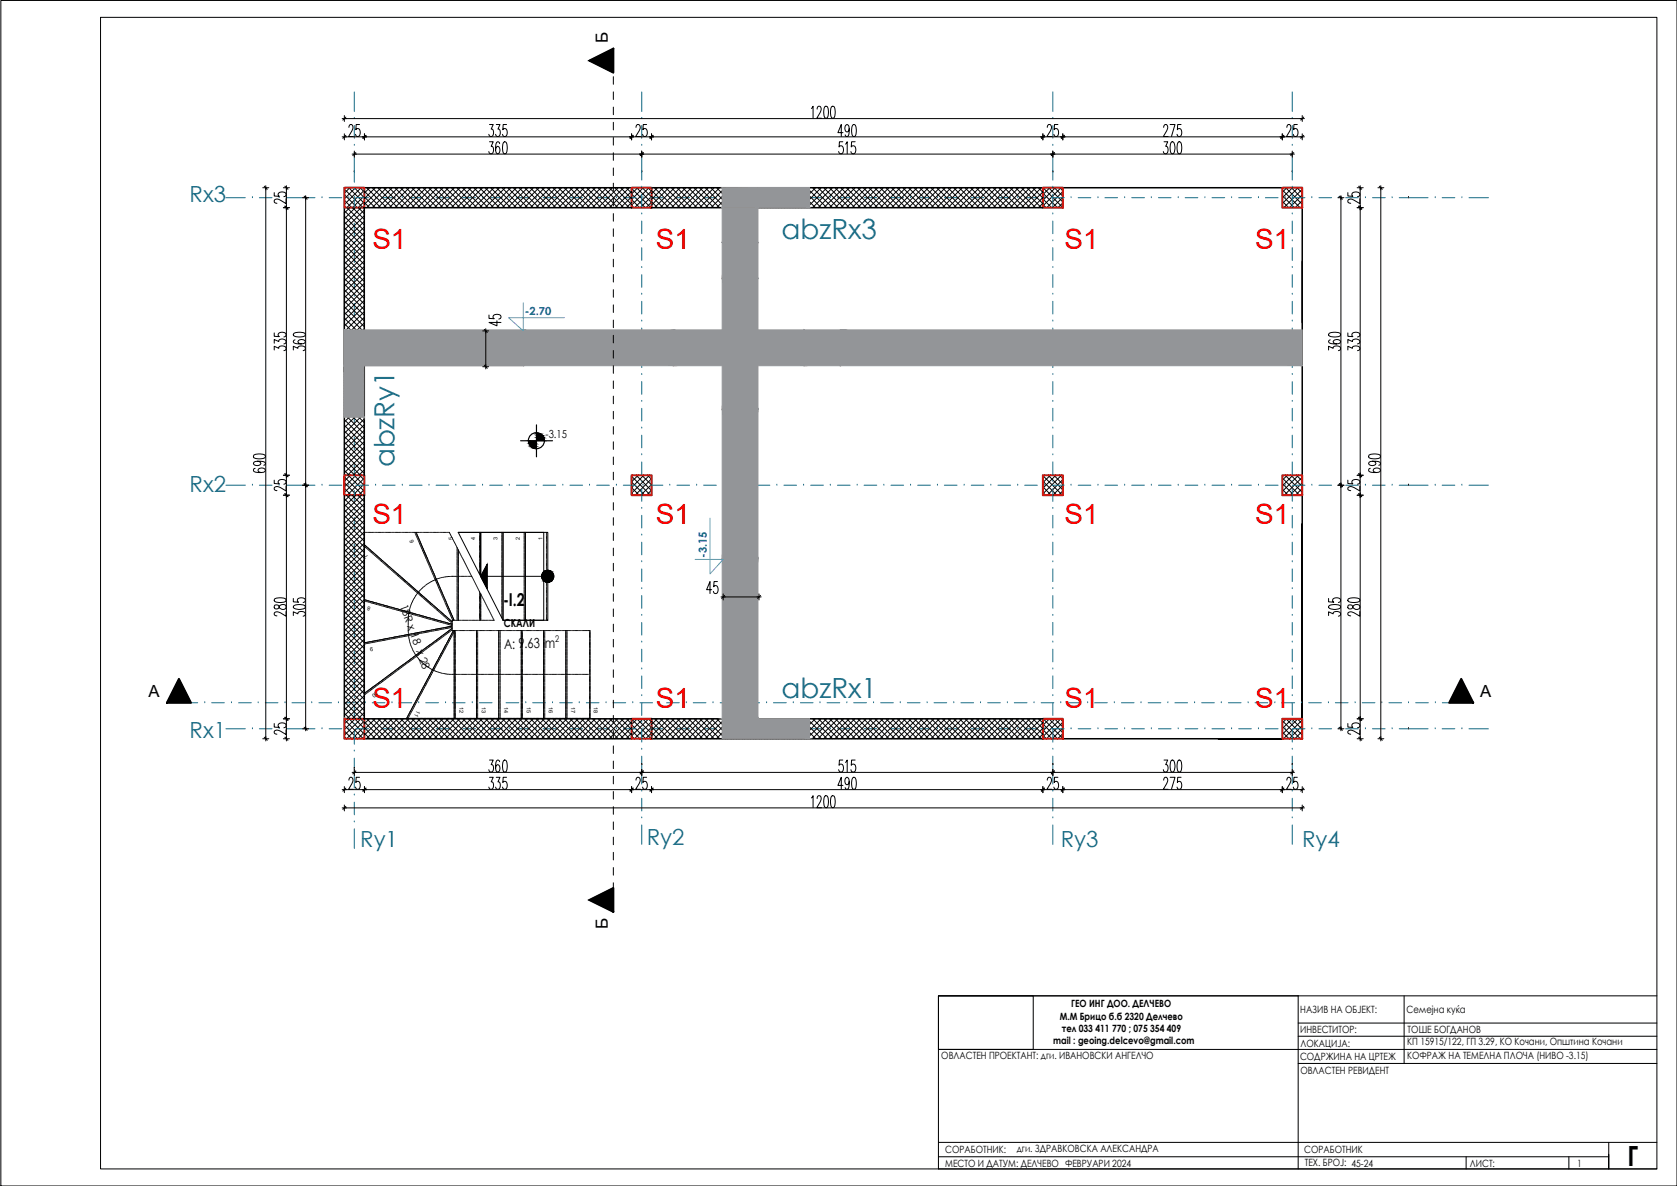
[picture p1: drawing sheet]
<svg xmlns="http://www.w3.org/2000/svg" width="420mm" height="297mm" viewBox="0 0 420 297" stroke-linecap="round" stroke-linejoin="round" font-family="sans-serif">
<defs><g id="words">
<g font-size="7" fill="#156a84">
<text x="195.8" y="60">abzRx3</text>
<text x="98.8" y="117.1" transform="rotate(-90 98.8 117.1)">abzRy1</text>
<text x="195.8" y="174.8">abzRx1</text>
</g>
<g font-size="7" fill="#f00">
<text x="93.3" y="62.3">S1</text>
<text x="164.3" y="62.3">S1</text>
<text x="266.7" y="62.3">S1</text>
<text x="314.5" y="62.3">S1</text>
<text x="93.3" y="131.2">S1</text>
<text x="164.3" y="131.2">S1</text>
<text x="266.7" y="131.2">S1</text>
<text x="314.5" y="131.2">S1</text>
<text x="93.3" y="177.4">S1</text>
<text x="164.3" y="177.4">S1</text>
<text x="266.7" y="177.4">S1</text>
<text x="314.5" y="177.4">S1</text>
</g>
<text font-size="7" x="407.8" y="292">Г</text>
<g font-size="5.6" fill="#156a84">
<text x="47.5" y="50.6">Rx3</text>
<text x="47.5" y="123.1">Rx2</text>
<text x="47.5" y="184.8">Rx1</text>
<text x="90.3" y="212.2">Ry1</text>
<text x="162.1" y="211.6">Ry2</text>
<text x="265.8" y="212.2">Ry3</text>
<text x="326.2" y="212.2">Ry4</text>
</g>
<text font-size="4.5" x="126" y="151.8">-I.2</text>
<g font-size="4.2">
<text x="152.3" y="10.7" transform="rotate(-90 152.3 10.7)">Б</text>
<text x="37.2" y="174.7">А</text>
<text x="370.9" y="174.7">А</text>
<text x="152.3" y="232.8" transform="rotate(-90 152.3 232.8)">Б</text>
</g>
<text font-size="3.5" x="126.3" y="162.5">A: 9.63 m</text>
<g font-size="2.8" fill="#00f">
<text x="131.5" y="78.8">-2.70</text>
<text x="177.1" y="139.7" transform="rotate(-90 177.1 139.7)">-3.15</text>
</g>
<g font-size="2.8">
<text x="136.7" y="109.6">-3.15</text>
<text x="100.2" y="151.7" transform="rotate(70 100.2 151.7)">18R x 18 x 28</text>
<text x="126.2" y="157">СКАЛИ</text>
</g>
<g font-size="2.5">
<text x="265.5" y="255.3">М.М Брицо б.б 2320 Делчево</text>
<text x="268.4" y="252.3">ГЕО ИНГ ДОО. ДЕЛЧЕВО</text>
<text x="325.8" y="253.8">НАЗИВ НА ОБЈЕКТ:</text>
<text x="352.4" y="253.6">Семејна куќа</text>
<text x="263.9" y="261.5">mail : geoing.delcevo@gmail.com</text>
<text x="266" y="258.4">тел 033 411 770 ; 075 354 409</text>
<text x="325.8" y="258.6">ИНВЕСТИТОР:</text>
<text x="325.8" y="262.2">ЛОКАЦИЈА:</text>
<text x="352.6" y="261.7">КП 15915/122, ГП 3.29, КО Кочани, Општина Кочани</text>
<text x="352.7" y="258.7">ТОШЕ БОГДАНОВ</text>
<text x="235.8" y="265.3">ОВЛАСТЕН ПРОЕКТАНТ: дги. ИВАНОВСКИ АНГЕЛЧО</text>
<text x="325.7" y="265.5">СОДРЖИНА НА ЦРТЕЖ</text>
<text x="325.8" y="268.9">ОВЛАСТЕН РЕВИДЕНТ</text>
<text x="352.6" y="265.3">КОФРАЖ НА ТЕМЕЛНА ПЛОЧА (НИВО -3.15)</text>
<text x="236.8" y="288.7">СОРАБОТНИК:</text>
<text x="236.8" y="292.2">МЕСТО И ДАТУМ: ДЕЛЧЕВО ФЕВРУАРИ 2024</text>
<text x="254.8" y="288.5">дги. ЗДРАВКОВСКА АЛЕКСАНДРА</text>
<text x="326.8" y="288.8">СОРАБОТНИК</text>
<text x="326.9" y="292.1">ТЕХ. БРОЈ: 45-24</text>
<text x="368.3" y="292.3">ЛИСТ:</text>
<text x="395.1" y="292.2">1</text>
</g>
<text font-size="2.3" x="139.1" y="160.9">2</text>
<g font-size="1.4">
<text x="103.8" y="135.6" transform="rotate(-112 103.8 135.6)">6</text>
<text x="113.5" y="135.2" transform="rotate(-90 113.5 135.2)">5</text>
<text x="119.1" y="135.2" transform="rotate(-90 119.1 135.2)">4</text>
<text x="124.7" y="135.2" transform="rotate(-90 124.7 135.2)">3</text>
<text x="130.3" y="135.2" transform="rotate(-90 130.3 135.2)">2</text>
<text x="135.9" y="135.4" transform="rotate(-90 135.9 135.4)">1</text>
<text x="92.3" y="139.1" transform="rotate(-139 92.3 139.1)">7</text>
<text x="92.9" y="152" transform="rotate(-164 92.9 152)">8</text>
<text x="93.4" y="162" transform="rotate(171 93.4 162)">9</text>
<text x="94.4" y="173.1" transform="rotate(143 94.4 173.1)">10</text>
<text x="104.5" y="177.9" transform="rotate(118 104.5 177.9)">11</text>
<text x="115.1" y="177.2" transform="rotate(90 115.1 177.2)">12</text>
<text x="120.7" y="177.2" transform="rotate(90 120.7 177.2)">13</text>
<text x="126.3" y="177.2" transform="rotate(90 126.3 177.2)">14</text>
<text x="132" y="177.2" transform="rotate(90 132 177.2)">15</text>
<text x="137.5" y="177.2" transform="rotate(90 137.5 177.2)">16</text>
<text x="143.1" y="177.2" transform="rotate(90 143.1 177.2)">17</text>
<text x="148.8" y="177.2" transform="rotate(90 148.8 177.2)">18</text>
</g>
</g></defs>
<g fill="none" stroke="#000" stroke-width=".25">
<path d="M.2 .1h420v296.9h-420zM235.1 249.4h180M325.2 259.5h89.9M325.2 256.2h89.9M351.8 249.4v16.9M235.1 262.8h180M325.2 266.3h89.9M235.1 289.7h168M235.1 286.1h180M325.2 292.8v-43.4h-90.1v43.4h180M367.3 289.7v3.1M393.1 289.7v3.1"/>
<path d="M403.1 286.1v6.7v-3.7"/>
</g>
<path d="M25.2 4.3h389.9v288.5h-389.9z" fill="none" stroke="#000" stroke-width=".25"/>
<!-- layer: Structural - Bearing -->
<g fill="none" stroke="#000" stroke-width=".38">
<path d="M86.3 52v128M91.3 47h66.9M158.2 52h-66.9v67M163.2 47h98.1M163.2 52h98.1M266.3 47h55M326.3 52v67M91.3 124v56h66.9M326.3 124v56v-48.8M91.3 185h66.9M163.2 185h98.1M163.2 180h98.1"/>
<path d="M266.3 185h55h-16"/>
</g>
<g fill="none" stroke="#000" stroke-width=".25">
<path d="M86.3 53.2v40M86.3 51.6l.4 .4M86.3 50.2l1.8 1.8M86.3 48.8l3.2 3.2M86.3 47.4l4.7 4.6M86.3 59.8l5 5M86.3 58.4l5 5M86.3 57l5 5M86.3 55.6l5 5M86.3 54.2l5 5M86.3 52.8l5 5M87 52l4.3 4.4"/>
<path d="M87.4 47l3.9 3.9M87.6 47l-1.3 1.4M87.6 52l-1.3 1.4M88.3 52l3 2.9M88.8 47l2.5 2.5M89 52l-2.7 2.8M89.1 47l-2.8 2.8M89.8 52l1.5 1.5M90.2 47l1.1 1.1M90.5 47l-4.2 4.2M90.5 52l-4.2 4.2M91.2 52l.1 .1"/>
<path d="M91.3 47.7l-4.4 4.3M91.3 49.1l-3 2.9M91.3 50.4l-1.6 1.6M91.3 51.9l-.2 .1M91.3 52.6l-5 5M91.3 55.4l-5 5M91.3 58.3l-5 5M91.3 59.7l-5 5M91.3 50.7l1.3 1.3M91.3 49.3l2.7 2.7M91.3 47.9l4.1 4.1M91.3 54l-5 5"/>
<path d="M91.3 56.8l-5 5.1M91.9 47l5 5M92.6 47l-1.3 1.4M93.3 47l5 5M94 47l-2.7 2.8M94.7 47l5 5M95.5 47l-4.2 4.2M96.1 47l5 5M96.9 47l-5 5M97.5 47l5 5M98.3 47l-5 5M98.9 47l5 5"/>
<path d="M99.7 47l-5 5M100.3 47l5 5M101.1 47l-5 5M101.7 47l5 5M102.5 47l-5 5M103.2 47l5 5M103.9 47l-5 5M104.6 47l5 5M105.3 47l-5 5M106 47l5 5M106.8 47l-5 5M107.4 47l5 5"/>
<path d="M108.2 47l-5 5M108.8 47l5 5M109.6 47l-5 5M110.2 47l5 5M111 47l-5 5M111.6 47l5 5M112.4 47l-5 5M113.1 47l5 5M113.8 47l-5 5M114.5 47l5 5M115.2 47l-5 5M115.9 47l5 5"/>
<path d="M116.7 47l-5 5M117.3 47l5 5M118.1 47l-5 5M118.7 47l5 5M119.5 47l-5 5M120.1 47l5 5M120.9 47l-5 5M121.5 47l5 5M122.3 47l-5 5M122.9 47l5.1 5M123.7 47l-5 5M124.4 47l5 5"/>
<path d="M125.1 47l-5 5M125.8 47l5 5M126.6 47l-5.1 5M127.2 47l5 5M128 47l-5 5M128.6 47l5 5M129.4 47l-5 5M130 47l5 5M130.8 47l-5 5M131.4 47l5 5M132.2 47l-5 5M132.8 47l5 5"/>
<path d="M133.6 47l-5 5M134.3 47l5 5M135 47l-5 5M135.7 47l5 5M136.4 47l-5 5M137.1 47l5 5M137.9 47l-5 5M138.5 47l5 5M139.3 47l-5 5M139.9 47l5 5M140.7 47l-5 5M141.4 47l4.9 5"/>
<path d="M142.1 47l-5 5M142.7 47l5 5M143.5 47l-5 5M144.2 47l5 5M144.9 47l-4.9 5M145.6 47l5 5M146.3 47l-4.9 5M147 47l5 5M147.8 47l-5 5M148.4 47l5 5M149.2 47l-5 5M149.8 47l5 5"/>
<path d="M150.6 47l-5 5M151.3 47l5 5M152 47l-5 5M152.7 47l4.9 5M153.4 47l-5 5M154.1 47l4.1 4.2M154.9 47l-5 5M155.5 47l2.7 2.8M156.3 47l-5 5M156.9 47l1.3 1.4M157.6 47l-4.9 5M158.2 51.4l.6 .6"/>
<path d="M158.2 47.9l-4.1 4.1M158.2 49.3l-2.7 2.7M158.2 50.7l-1.3 1.3M158.4 47l-.2 .1 4.9 4.9M159.5 47l3.7 3.7M159.8 47l-1.6 1.6 3.5 3.4M160.9 47l2.3 2.3M161.2 47l-3 3 2.1 2M162.3 47l.9 .9M162.6 47l-4.4 4.4M163.2 47.8l-4.2 4.2M163.2 49.2l-2.8 2.8"/>
<path d="M163.2 50.7l-1.4 1.3M163.2 51.9l.1 .1M163.2 50.5l1.5 1.5M163.2 49.1l3 2.9M163.2 47.7l4.4 4.3M163.3 47l-.1 .1M164 47l5 5M164.7 47l-1.5 1.5M165.4 47l5 5M166.2 47l-3 2.9M166.8 47l5 5M167.6 47l-4.4 4.4"/>
<path d="M168.2 47l5 5M169 47l-5 5M169.6 47l5 5M170.4 47l-5 5M171 47l5 5M171.8 47l-5 5M172.5 47l5 5M173.2 47l-5 5M173.9 47l5 5M174.6 47l-5 5M175.3 47l5 5M176.1 47l-5 5"/>
<path d="M176.7 47l5 5M177.5 47l-5 5M178.1 47l5 5M178.9 47l-5 5M179.5 47l5 5M180.3 47l-5 5M180.9 47l5 5M181.7 47l-5 5M182.4 47l5 5M183.1 47l-5 5M183.8 47l5 5M184.5 47l-5 5"/>
<path d="M185.2 47l5 5M186 47l-5.1 5M186.6 47l5 5M187.4 47l-5 5M188 47l5 5M188.8 47l-5 5M189.4 47l5 5M190.2 47l-5 5M190.8 47l5 5M191.6 47l-5 5M192.2 47l5 5M193 47l-5 5"/>
<path d="M193.7 47l5 5M194.4 47l-5 5M195.1 47l5 5M195.8 47l-5 5M196.5 47l5 5M197.3 47l-5 5M197.9 47l5 5M198.7 47l-5 5M199.3 47l5 5M200.1 47l-5 5M200.7 47l5 5M201.5 47l-5 5"/>
<path d="M202.1 47l5 5M202.9 47l-5 5M203.6 47l5 5M204.3 47l-5 5M205 47l5 5M205.7 47l-5 5M206.4 47l5 5M207.2 47l-5 5M207.8 47l5 5M208.6 47l-5 5M209.2 47l5 5M210 47l-5 5"/>
<path d="M210.7 47l4.9 5M211.4 47l-5 5M212 47l5 5M212.8 47l-5 5M213.4 47l5.1 5M214.2 47l-4.9 5M214.9 47l5 5M215.6 47l-4.9 5M216.3 47l5 5M217.1 47l-5.1 5M217.7 47l5 5M218.5 47l-5 5"/>
<path d="M219.1 47l5 5M219.9 47l-5 5M220.5 47l5.1 5M221.3 47l-5 5M222 47l4.9 5M222.7 47l-5 5M223.4 47l4.9 5M224.2 47l-5.1 5M224.8 47l5 5M225.6 47l-5 5M226.2 47l5 5M226.9 47l-4.9 5"/>
<path d="M227.6 47l5 5M228.4 47l-5 5M229 47l5 5M229.8 47l-5 5M230.4 47l5 5M231.2 47l-5 5M231.9 47l5 5M232.6 47l-5 5M233.3 47l5 5M234 47l-5 5M234.7 47l5 5M235.5 47l-5 5"/>
<path d="M236.1 47l5 5M236.9 47l-5 5M237.5 47l5 5M238.3 47l-5 5M238.9 47l5 5M239.7 47l-5 5M240.3 47l5 5M241.1 47l-5 5M241.8 47l5 5M242.5 47l-5 5M243.2 47l5 5M243.9 47l-5 5"/>
<path d="M244.6 47l5 5M245.4 47l-5 5M246 47l5 5M246.8 47l-5 5M247.4 47l5 5M248.2 47l-5 5M248.8 47l5 5M249.6 47l-5 5M250.2 47l5 5M251 47l-5 5M251.6 47l5.1 5M252.4 47l-5 5"/>
<path d="M253.1 47l5 5M253.8 47l-5 5M254.5 47l5 5M255.2 47l-5 5M255.9 47l5 5M256.7 47l-5 5M257.3 47l4 4M258.1 47l-5 5M258.7 47l2.6 2.6M259.5 47l-5 5M260.1 47l1.2 1.2M260.9 47l-5 5"/>
<path d="M261.3 51.2l.8 .8M261.3 49.8l2.2 2.2M261.3 48.4l3.6 3.6M261.3 48.1l-4 3.9M261.3 49.5l-2.6 2.5M261.3 50.9l-1.2 1.1M261.3 47l5 5M261.6 47l-.3 .4M262.7 47l3.6 3.6M263 47l-1.7 1.8M264.2 47l2.1 2.1M264.4 47l-3.1 3.2"/>
<path d="M265.6 47l.7 .7M265.8 47l-4.5 4.6M266.3 48l-4 4M266.3 49.4l-2.6 2.6M266.3 50.8l-1.3 1.2M321.3 51.8l.2 .2M321.3 50.4l1.6 1.6M321.3 49l3 3M321.3 47.6l4.4 4.4M322.1 47l4.2 4.2M322.4 47l-1.1 1.2M323.6 47l2.7 2.8"/>
<path d="M323.8 47l-2.5 2.6M325 47l1.3 1.3M325.2 47l-3.9 4M326.3 47.4l-4.7 4.6M326.3 48.8l-3.3 3.2M326.3 50.2l-1.8 1.8M326.3 51.6l-.4 .4M86.3 79.7l5 5M86.3 78.2l5 5M86.3 76.8l5 5M86.3 75.4l5 5M86.3 74l5 5"/>
<path d="M86.3 72.6l5 5M86.3 71.1l5 5M86.3 69.8l5 4.9M86.3 68.3l5 5M86.3 66.9l5 5M86.3 65.5l5 5M86.3 64.1l5 5M86.3 62.7l5 5M86.3 61.2l5 5M91.3 61.1l-5 5M91.3 62.5l-5 5M91.3 65.3l-5 5"/>
<path d="M91.3 66.7l-5 5M91.3 68.2l-5 5M91.3 69.6l-5 5M91.3 72.4l-5 5M91.3 73.8l-5 5M91.3 76.7l-5 4.9M91.3 79.5l-5 5M91.3 63.9l-5 5M91.3 71l-5 5M91.3 75.3l-5 4.9M91.3 78l-5 5.1M86.3 99.4l5 5"/>
<path d="M86.3 98l5 5M86.3 96.6l5 5M86.3 95.2l5 5M86.3 93.8l5 5M86.3 92.4l5 5M86.3 91l5 5M86.3 89.5l5 5.1M86.3 88.1l5 5M86.3 86.7l5 5M86.3 85.3l5 5M86.3 83.9l5 5M86.3 82.5l5 5"/>
<path d="M86.3 81.1l5 4.9M91.3 80.9l-5 5M91.3 83.7l-5 5M91.3 86.6l-5 5M91.3 88l-5 4.9M91.3 95l-5 5M91.3 97.9l-5 5M91.3 99.3l-5 5M91.3 82.3l-5 5M91.3 85.2l-5 5M91.3 89.4l-5 5M91.3 90.8l-5 5"/>
<path d="M91.3 92.2l-5 5M91.3 93.6l-5 5M91.3 96.5l-5 5M86.3 119.5l4.5 4.5M86.3 117.8l1.1 1.2M86.3 116.4l2.6 2.6M86.3 115l4 4M86.3 113.6l5 5M86.3 112.2l5 5M86.3 110.7l5 5.1M86.3 109.3l5 5M86.3 107.9l5 5"/>
<path d="M86.3 106.5l5 5M86.3 105.1l5 5M86.3 103.7l5 5M86.3 102.3l5 5M86.3 100.9l5 5M86.4 119l-.1 .1M87.2 119l4.1 4M87.8 119l-1.5 1.5M88.7 119l2.6 2.6M89.2 119l-2.9 2.9M90.1 119l1.2 1.2M90.6 119l-4.3 4.3"/>
<path d="M91.3 119.7l-4.3 4.3M91.3 100.7l-5 5M91.3 102.1l-5 5M91.3 103.5l-5 5M91.3 104.9l-5 5M91.3 106.4l-5 5M91.3 107.8l-5 5M91.3 109.2l-5 5M91.3 110.6l-5 5M91.3 112l-5 5M91.3 113.4l-5 5M91.3 117.7l-1.3 1.3"/>
<path d="M91.3 114.8l-4.2 4.2M91.3 116.2l-2.7 2.8M158.5 119l-.3 .3 4.8 4.7M159.4 119l3.8 3.9M159.9 119l-1.7 1.7 3.3 3.3M160.8 119l2.4 2.4M161.3 119l-3.1 3.1 1.9 1.9M162.2 119l1 1M162.7 119l-4.5 4.5 .5 .5M163.2 119.9l-4.1 4.1M261.3 119.1l4.9 4.9M261.7 119l-.4 .5"/>
<path d="M262.6 119l3.7 3.7M263.1 119l-1.8 1.9M264 119l2.3 2.3M264.5 119l-3.2 3.3M265.4 119l.9 .8M265.9 119l-4.6 4.7M321.3 119.7l4.3 4.3M322 119l4.3 4.3M322.5 119l-1.2 1.3M323.4 119l2.9 2.9M323.9 119l-2.6 2.7M324.8 119l1.5 1.5"/>
<path d="M325.3 119l-4 4.1M326.3 119h.1M326.3 119.5l-4.5 4.5M86.3 123.7l.3 .3M86.3 122.3l1.7 1.7M86.3 120.9l3.1 3.1M86.3 139.1l5 4.9M86.3 137.6l5 5M86.3 136.2l5 5M86.3 134.8l5 5M86.3 133.4l5 5M86.3 132l5 5"/>
<path d="M86.3 130.5l5 5M86.3 129.1l5 5M86.3 127.7l5 5M86.3 126.3l5 5M86.3 124.9l5 5M86.3 124v.1M86.8 124l4.5 4.5M87.8 124l-1.5 1.5M88.2 124l3.1 3.1M89.2 124l-2.9 2.9M89.7 124l1.6 1.6M90.6 124l-4.3 4.3"/>
<path d="M91.1 124l.2 .2M91.3 121.2l-2.9 2.8M91.3 122.6l-1.5 1.4M91.3 124h.1M91.3 124.7l-5 5M91.3 130.4l-5 5M91.3 133.2l-5 5M91.3 126.1l-5 5M91.3 127.6l-5 5M91.3 129l-5 5M91.3 131.8l-5 5M91.3 134.6l-5 5"/>
<path d="M91.3 136l-5 5M91.3 137.4l-5 5.1M91.3 138.9l-5 5M163.2 121.4l-2.7 2.6M163.2 122.8l-1.2 1.2M261.3 123.3l.7 .7M261.3 121.9l2.1 2.1M261.3 120.5l3.5 3.5M266.3 120.1l-3.9 3.9M266.3 121.5l-2.5 2.5M266.3 123l-1.1 1M321.3 123.9l.1 .1"/>
<path d="M321.3 122.5l1.4 1.5M321.3 121.1l2.9 2.9M326.3 120.9l-3.1 3.1M326.3 122.3l-1.7 1.7M326.3 123.8l-.3 .2M86.3 158.8l5 5M86.3 157.4l5 5M86.3 156l5 5M86.3 154.6l5 5M86.3 153.2l5 5M86.3 151.8l5 4.9M86.3 150.4l5 4.9"/>
<path d="M86.3 148.9l5 5M86.3 147.5l5 5M86.3 146.1l5 5M86.3 144.7l5 5M86.3 143.3l5 5M86.3 141.8l5 5M86.3 140.4l5 5M91.3 140.3l-5 5M91.3 143.1l-5 5M91.3 146l-5 4.9M91.3 147.3l-5 5M91.3 148.8l-5 5"/>
<path d="M91.3 150.2l-5 5M91.3 153l-5 5M91.3 155.9l-5 5M91.3 157.3l-5 4.9M91.3 141.7l-5 5M91.3 144.5l-5 5M91.3 151.6l-5 5M91.3 154.4l-5 5M91.3 158.7l-5 5M86.3 178.6l1.4 1.4M86.3 177.2l2.8 2.8M86.3 175.8l4.2 4.2"/>
<path d="M86.3 174.4l5 5M86.3 173l5 5M86.3 171.6l5 5M86.3 170.1l5 5.1M86.3 168.7l5 5M86.3 167.3l5 5M86.3 165.9l5 5M86.3 164.5l5 5M86.3 163.1l5 4.9M86.3 161.7l5 5M86.3 160.3l5 5M91.3 160.1l-5 5"/>
<path d="M91.3 162.9l-5 5M91.3 178.5l-1.6 1.5M91.3 161.5l-5 5M91.3 164.3l-5 5M91.3 165.7l-5 5.1M91.3 167.2l-5 5M91.3 168.6l-5 5M91.3 170l-5 5M91.3 171.4l-5 5M91.3 172.8l-5 5M91.3 174.2l-5 5M91.3 175.6l-4.4 4.4"/>
<path d="M91.3 177.1l-3 2.9M91.3 179.9l-.2 .1M91.3 183.6l1.4 1.4M91.3 180.8l4.2 4.2M91.3 182.2l2.8 2.8M91.9 180l5 5M92.5 180l-1.2 1.3M93.3 180l5 5M94 180l-2.7 2.7M94.7 180l5 5M95.4 180l-4.1 4.1M96.1 180l5 5"/>
<path d="M96.8 180l-5 5M97.6 180l5 5M98.2 180l-5 5M99 180l5 5M99.6 180l-5 5M100.4 180l5 5M101 180l-4.9 5M101.8 180l5 5M102.4 180l-4.9 5M103.2 180l5 5M103.9 180l-5.1 5M104.6 180l5 5"/>
<path d="M105.3 180l-5 5M106 180l5 5M106.7 180l-5 5M107.5 180l5 5M108.1 180l-5 5M108.9 180l5 5M109.5 180l-5 5M110.3 180l5 5M111 180l-5.1 5M111.7 180l5 5M112.4 180l-5 5M113.1 180l5 5"/>
<path d="M113.7 180l-4.9 5M114.6 180l4.9 5M115.2 180l-5 5M116 180l4.9 5M116.6 180l-5 5M117.3 180l5 5M118 180l-5 5M118.8 180l5 5M119.4 180l-5 5M120.2 180l5 5M120.8 180l-5 5M121.6 180l5 5"/>
<path d="M122.3 180l-5 5M123 180l5 5M123.7 180l-5 5M124.4 180l5.1 5M125.1 180l-5 5M125.9 180l5 5M126.5 180l-5 5M127.3 180l4.9 5M127.9 180l-5 5M128.7 180l5 5M129.3 180l-5 5M130.1 180l5 5"/>
<path d="M130.7 180l-5 5M131.5 180l5 5M132.2 180l-5 5M132.9 180l5 5M133.6 180l-5 5M134.3 180l5 5M135 180l-5 5M135.8 180l5 5M136.4 180l-5 5M137.2 180l5 5M137.8 180l-5 5M138.6 180l5 5"/>
<path d="M139.2 180l-5 5M140 180l5 5M140.6 180l-5 5M141.4 180l5 5M142 180l-5 5M142.8 180l5 5M143.5 180l-5 5M144.2 180l5 5M144.9 180l-5 5M145.6 180l5.1 5M146.3 180l-5 5M147.1 180l5 5"/>
<path d="M147.7 180l-5 5M148.5 180l5 5M149.1 180l-5 5M149.9 180l5 5M150.5 180l-5 5M151.3 180l5 5M151.9 180l-5 5M152.7 180l5 5M153.4 180l-5 5M154.1 180l4.1 4.1M154.8 180l-5 5M155.5 180l2.7 2.7"/>
<path d="M156.2 180l-5 5M157 180l1.2 1.3M157.6 180l-5 5M158.2 181.5l3.6 3.5 1.4-1.5M158.2 180.8l-4.2 4.2M158.2 182.2l-2.8 2.8M158.2 183.6l-1.4 1.4M158.3 180l4.9 5M159.6 180l3.6 3.7M159.7 180l-1.5 1.5M161 180l2.2 2.3M161.1 180l-2.9 2.9 2.1 2.1 2.9-2.9"/>
<path d="M162.4 180l.8 .8M162.5 180l-4.3 4.3 .7 .7M163.2 180.7l-4.2 4.3M163.2 184.9l.2 .1M163.2 183.5l1.6 1.5M163.2 182l3 3M163.2 180.6l4.4 4.4M163.3 180l-.1 .1M164 180l5 5M164.7 180l-1.5 1.5M165.4 180l5 5M166.1 180l-2.9 2.9"/>
<path d="M166.9 180l5 5M167.5 180l-4.3 4.3M168.3 180l5 5M168.9 180l-5 5M169.7 180l5 5M170.3 180l-5 5M171.1 180l5 5M171.7 180l-4.9 5M172.5 180l5 5M173.1 180l-5 5M173.9 180l5 5M174.6 180l-5 5"/>
<path d="M175.3 180l5 5M176 180l-5 5M176.7 180l5.1 5M177.4 180l-5 5M178.2 180l5 5M178.8 180l-5 5M179.6 180l5 5M180.2 180l-5 5M181 180l5 5M181.7 180l-5 5M182.4 180l5 5M183 180l-4.9 5"/>
<path d="M183.8 180l5 5M184.5 180l-5 5M185.3 180l4.9 5M185.9 180l-5 5M186.6 180l5 5M187.3 180l-5 5M188.1 180l5 5M188.7 180l-5 5M189.5 180l5 5M190.1 180l-5 5M190.9 180l5 5M191.6 180l-5 5"/>
<path d="M192.3 180l5 5M193 180l-5 5M193.7 180l5 5M194.4 180l-5 5M195.2 180l5 5M195.8 180l-5 5M196.6 180l4.9 5M197.2 180l-5 5M198 180l5 5M198.6 180l-5 5M199.4 180l5 5M200 180l-5 5"/>
<path d="M200.8 180l5 5M201.5 180l-5.1 5M202.2 180l5 5M202.9 180l-5 5M203.6 180l5 5M204.3 180l-5 5M205.1 180l5 5M205.7 180l-5 5M206.5 180l5 5M207.1 180l-5 5M207.9 180l5 5M208.5 180l-5 5"/>
<path d="M209.3 180l5 5M209.9 180l-5 5M210.7 180l5 5M211.3 180l-5 5M212.1 180l5 5M212.8 180l-5 5M213.5 180l5 5M214.2 180l-5 5M214.9 180l5 5M215.6 180l-5 5M216.4 180l5 5M217 180l-5 5"/>
<path d="M217.8 180l5 5M218.4 180l-5 5M219.2 180l5 5M219.8 180l-5 5M220.6 180l5 5M221.2 180l-5 5M222 180l5 5M222.7 180l-5 5M223.4 180l5 5M224.1 180l-5 5M224.8 180l5 5M225.5 180l-5 5"/>
<path d="M226.3 180l5 5M226.9 180l-5 5M227.7 180l5 5M228.3 180l-5 5M229.1 180l5 5M229.7 180l-5 5M230.5 180l5 5M231.1 180l-5 5M231.9 180l5 5M232.5 180l-5 5M233.3 180l5 5M234 180l-5 5"/>
<path d="M234.7 180l5 5M235.4 180l-5 5M236.1 180l5.1 5M236.8 180l-5 5M237.6 180l5 5M238.2 180l-5 5M239 180l5 5M239.6 180l-5 5M240.4 180l5 5M241 180l-4.9 5M241.8 180l5 5M242.4 180l-5 5"/>
<path d="M243.2 180l5 5M243.9 180l-5 5M244.6 180l5 5M245.3 180l-5 5M246 180l5 5M246.7 180l-5 5M247.5 180l5 5M248.1 180l-5 5M248.9 180l5 5M249.5 180l-5 5M250.3 180l5 5M251 180l-5 5"/>
<path d="M251.7 180l5 5M252.3 180l-4.9 5M253.1 180l5 5M253.8 180l-5 5M254.6 180l4.9 5M255.2 180l-5 5M255.9 180l5 5M256.6 180l-5 5M257.4 180l3.9 3.9M258 180l-5 5M258.8 180l2.5 2.5M259.4 180l-5 5"/>
<path d="M260.2 180l1.1 1.1M260.9 180l-5.1 5M261.3 184.1l.8 .9M261.3 182.7l2.3 2.3M261.3 181.3l3.7 3.7M261.3 181l-4 4M261.3 182.4l-2.6 2.6M261.3 183.8l-1.2 1.2M261.4 180l4.9 4.9M261.5 180l-.2 .3M262.8 180l3.5 3.5M262.9 180l-1.6 1.7"/>
<path d="M264.2 180l2.1 2.1M264.3 180l-3 3.1M265.6 180l.7 .7M265.8 180l-4.5 4.5M266.3 180.9l-4.1 4.1M266.3 182.4l-2.7 2.6M266.3 183.8l-1.3 1.2M321.3 181.9l3.1 3.1 1.9-1.8M321.3 180.5l4.5 4.5 .5-.4M321.3 184.7l.2 .3M321.3 183.3l1.7 1.7M322.2 180l4.1 4.1"/>
<path d="M322.3 180l-1 1.1M323.6 180l2.7 2.7M323.7 180l-2.4 2.5M325 180l1.3 1.3M325.2 180l-3.9 3.9M326.3 180.3l-4.7 4.7M326.3 181.7l-3.3 3.3"/>
</g>
<!-- layer: New_Structural - Bearing_Pen_No__8 -->
<path d="M86.3 47h5v5h-5zM158.2 47h5v5h-5zM261.3 47h5v5h-5zM321.3 47h5v5h-5zM86.3 119h5v5h-5zM158.2 119h5v5h-5zM261.3 119h5v5h-5zM321.3 119h5v5h-5zM86.3 180h5v5h-5zM158.2 180h5v5h-5zM261.3 180h5v5h-5zM321.3 180h5v5h-5z" fill="none" stroke="#a80f02" stroke-width=".51"/>
<path d="M91.3 180v5" fill="none" stroke="#fff" stroke-width=".25"/>
<path d="M86.3 180l5 5h-5zM86.3 180l5 5v-5z" fill="#fff" stroke="#fff" stroke-width=".25"/>
<path d="M86.3 180h.1M86.3 185h.1M91.3 185h.1M91.3 180h.1" fill="none" stroke="#dedede" stroke-width=".25"/>
<path d="M86.3 181.7l3.4 3.3 1.6-1.6M86.3 183.1l1.9 1.9M86.3 180.2l4.7 4.8M87.5 180l3.8 3.8M87.6 180l-1.3 1.3M88.9 180l2.4 2.4M89 180l-2.7 2.7M90.3 180l1 1M90.4 180l-4.1 4.1M91.3 180.6l-4.5 4.4-.5-.5M91.3 182l-3.1 3M91.3 184.8l-.2 .2" fill="none" stroke="#000" stroke-width=".25"/>
<!-- layer: OSKI -->
<g fill="none" stroke="#156a84" stroke-width=".25">
<path d="M88.8 36.4h.1M88.8 29.7h.1M88.8 23v4.9M88.8 31.4v3.2M88.8 38.1v7.5M160.8 36.4h.1M160.8 29.7h.1M160.8 23v4.9M160.8 31.4v3.2M160.8 38.1v7M263.8 36.4h.1M263.8 29.7h.1"/>
<path d="M263.8 23v4.9M263.8 31.4v3.2M263.8 38.1v7M323.8 36.4h.1M323.8 29.7h.1M323.8 23v4.9M323.8 31.4v3.2M323.8 38.1v7M56.6 49.5h4.9M63.2 49.5h.1M65 49.5h3.2M69.9 49.5h.1"/>
<path d="M71.7 49.5h7.2M80.7 49.5h.1M82.5 49.5h3.1M87.4 49.5h.1M88.8 54.1h.1M88.8 47.4h.1M88.8 49.1v3.2M88.8 55.9v3.1M89.2 49.5h3.1M94.1 49.5h.1M95.8 49.5h3.2M100.8 49.5h.1"/>
<path d="M102.6 49.5h3.1M107.5 49.5h.1M109.3 49.5h3.1M114.2 49.5h.1M116 49.5h3.1M120.9 49.5h.1M122.7 49.5h3.2M127.6 49.5h.1M129.4 49.5h3.1M134.3 49.5h.1M136.1 49.5h3.1M141 49.5h.1"/>
<path d="M142.8 49.5h3.2M147.7 49.5h.1M149.5 49.5h3.2M154.4 49.5h.1M156.2 49.5h3.1M160.8 53.6h.1M160.8 46.9h.1M160.8 48.7v3.1M160.8 55.4v3.1M161.1 49.5h.1M162.9 49.5h3.2M167.8 49.5h.1"/>
<path d="M169.6 49.5h3.2M174.5 49.5h.1M176.3 49.5h3.2M181.2 49.5h.1M183 49.5h3.2M187.9 49.5h.1M189.7 49.5h3.2M194.6 49.5h.1M196.4 49.5h3.2M201.3 49.5h.1M203.1 49.5h3.2M208 49.5h.1"/>
<path d="M209.8 49.5h3.2M214.8 49.5h.1M216.5 49.5h3.2M221.4 49.5h.1M223.2 49.5h3.2M228.1 49.5h.1M229.9 49.5h3.2M234.9 49.5h.1M236.6 49.5h3.2M241.6 49.5h.1M243.3 49.5h3.2M248.2 49.5h.1"/>
<path d="M250 49.5h3.2M255 49.5h.1M256.7 49.5h3.2M261.7 49.5h.1M263.4 49.5h3.2M263.8 53.6h.1M263.8 46.9h.1M263.8 48.7v3.1M263.8 55.4v3.1M268.4 49.5h.1M270.1 49.5h3.2M275.1 49.5h.1"/>
<path d="M276.8 49.5h3.2M281.8 49.5h.1M283.5 49.5h3.2M288.5 49.5h.1M290.2 49.5h3.2M295.2 49.5h.1M296.9 49.5h3.2M301.9 49.5h.1M303.7 49.5h3.1M308.6 49.5h.1M310.3 49.5h3.2M315.3 49.5h.1"/>
<path d="M317 49.5h3.2M322 49.5h.1M323.8 53.6h.1M323.8 46.9h.1M323.8 49.5h3.1M323.8 48.7v3.1M323.8 55.4v3.1M328.7 49.5h.1M330.5 49.5h3.1M335.4 49.5h.1M337.1 49.5h3.2M342.1 49.5h.1"/>
<path d="M343.9 49.5h3.1M348.8 49.5h.1M350.6 49.5h7.2M359.6 49.5h.1M361.3 49.5h3.2M366.3 49.5h.1M368 49.5h4.9M88.8 74.2h.1M88.8 67.5h.1M88.8 60.8h.1M88.8 62.6v3.1M88.8 69.2v3.2"/>
<path d="M88.8 76v3.1M160.8 73.7h.1M160.8 67h.1M160.8 60.3h.1M160.8 62v3.2M160.8 68.8v3.2M160.8 75.5v3.1M263.8 73.7h.1M263.8 67h.1M263.8 60.3h.1M263.8 62v3.2M263.8 68.8v3.2"/>
<path d="M263.8 75.5v3.1M323.8 73.7h.1M323.8 67h.1M323.8 60.3h.1M323.8 62v3.2M323.8 68.8v3.2M323.8 75.5v3.1M88.8 94.3h.1M88.8 87.6h.1M88.8 80.9h.1M88.8 82.7v3.1M88.8 89.4v3.1"/>
<path d="M88.8 96.1v3.2M160.8 93.8h.1M160.8 87.1h.1M160.8 80.4h.1M160.8 82.2v3.1M160.8 88.9v3.2M160.8 95.6v3.1M263.8 93.8h.1M263.8 87.1h.1M263.8 80.4h.1M263.8 82.2v3.1M263.8 88.9v3.2"/>
<path d="M263.8 95.6v3.1M323.8 93.8h.1M323.8 87.1h.1M323.8 80.4h.1M323.8 82.2v3.1M323.8 88.9v3.2M323.8 95.6v3.1M88.8 114.4h.1M88.8 107.7h.1M88.8 101h.1M88.8 102.8v3.1M88.8 109.5v3.1"/>
<path d="M88.8 116.2v3.2M160.8 113.9h.1M160.8 107.2h.1M160.8 100.5h.1M160.8 102.3v3.1M160.8 109v3.2M160.8 115.7v3.2M263.8 113.9h.1M263.8 107.2h.1M263.8 100.5h.1M263.8 102.3v3.1M263.8 109v3.2"/>
<path d="M263.8 115.7v3.2M323.8 113.9h.1M323.8 107.2h.1M323.8 100.5h.1M323.8 102.3v3.1M323.8 109v3.2M323.8 115.7v3.2M56.6 121.5h4.9M63.2 121.5h.1M65 121.5h3.2M69.9 121.5h.1M71.7 121.5h7.2"/>
<path d="M80.7 121.5h.1M82.5 121.5h3.1M87.4 121.5h.1M88.8 134.5h.1M88.8 127.8h.1M88.8 121.1h.1M88.8 122.9v3.2M88.8 129.6v3.1M88.8 136.3v3.1M89.2 121.5h3.1M94.1 121.5h.1M95.8 121.5h3.2"/>
<path d="M100.8 121.5h.1M102.6 121.5h3.1M107.5 121.5h.1M109.3 121.5h3.1M114.2 121.5h.1M116 121.5h3.1M120.9 121.5h.1M122.7 121.5h3.2M127.6 121.5h.1M129.4 121.5h3.1M134.3 121.5h.1M136.1 121.5h3.1"/>
<path d="M141 121.5h.1M142.8 121.5h3.2M147.7 121.5h.1M149.5 121.5h3.2M154.4 121.5h.1M156.2 121.5h3.1M160.8 134h.1M160.8 127.3h.1M160.8 120.6h.1M160.8 122.4v3.1M160.8 129.1v3.1M160.8 135.8v3.2"/>
<path d="M161.1 121.5h.1M162.9 121.5h3.2M167.8 121.5h.1M169.6 121.5h3.2M174.5 121.5h.1M176.3 121.5h3.2M181.2 121.5h.1M183 121.5h3.2M187.9 121.5h.1M189.7 121.5h3.2M194.6 121.5h.1M196.4 121.5h3.2"/>
<path d="M201.3 121.5h.1M203.1 121.5h3.2M208 121.5h.1M209.8 121.5h3.2M214.8 121.5h.1M216.5 121.5h3.2M221.4 121.5h.1M223.2 121.5h3.2M228.1 121.5h.1M229.9 121.5h3.2M234.9 121.5h.1M236.6 121.5h3.2"/>
<path d="M241.6 121.5h.1M243.3 121.5h3.2M248.2 121.5h.1M250 121.5h3.2M255 121.5h.1M256.7 121.5h3.2M261.7 121.5h.1M263.4 121.5h3.2M263.8 134h.1M263.8 127.3h.1M263.8 120.6h.1M263.8 122.4v3.1"/>
<path d="M263.8 129.1v3.1M263.8 135.8v3.2M268.4 121.5h.1M270.1 121.5h3.2M275.1 121.5h.1M276.8 121.5h3.2M281.8 121.5h.1M283.5 121.5h3.2M288.5 121.5h.1M290.2 121.5h3.2M295.2 121.5h.1M296.9 121.5h3.2"/>
<path d="M301.9 121.5h.1M303.7 121.5h3.1M308.6 121.5h.1M310.3 121.5h3.2M315.3 121.5h.1M317 121.5h3.2M322 121.5h.1M323.8 134h.1M323.8 127.3h.1M323.8 120.6h.1M323.8 121.5h3.1M323.8 122.4v3.1"/>
<path d="M323.8 129.1v3.1M323.8 135.8v3.2M328.7 121.5h.1M330.5 121.5h3.1M335.4 121.5h.1M337.1 121.5h3.2M342.1 121.5h.1M343.9 121.5h3.1M348.8 121.5h.1M350.6 121.5h7.2M359.6 121.5h.1M361.3 121.5h3.2"/>
<path d="M366.3 121.5h.1M368 121.5h4.9M88.8 154.6h.1M88.8 147.9h.1M88.8 141.2h.1M88.8 143v3.2M88.8 149.7v3.2M88.8 156.4v3.1M160.8 154.1h.1M160.8 147.4h.1M160.8 140.7h.1M160.8 142.5v3.2"/>
<path d="M160.8 149.2v3.1M160.8 155.9v3.2M263.8 154.1h.1M263.8 147.4h.1M263.8 140.7h.1M263.8 142.5v3.2M263.8 149.2v3.1M263.8 155.9v3.2M323.8 154.1h.1M323.8 147.4h.1M323.8 140.7h.1M323.8 142.5v3.2"/>
<path d="M323.8 149.2v3.1M323.8 155.9v3.2M47.8 176h1.7M51.3 176h.1M53 176h3.2M58 176h.1M59.8 176h3.1M64.7 176h.1M66.5 176h3.1M71.4 176h.1M73.2 176h3.1M78.1 176h.1"/>
<path d="M79.9 176h3.2M84.8 176h.1M86.6 176h3.1M88.8 174.7h.1M88.8 168h.1M88.8 161.3h.1M88.8 163.1v3.2M88.8 169.8v3.2M88.8 176.5v3.1M91.5 176h.1M93.3 176h3.1M98.2 176h.1"/>
<path d="M100 176h3.2M104.9 176h.1M106.7 176h3.2M111.6 176h.1M113.4 176h3.1M118.3 176h.1M120.1 176h3.2M125 176h.1M126.8 176h3.2M131.7 176h.1M133.5 176h3.2M138.4 176h.1"/>
<path d="M140.2 176h3.2M145.1 176h.1M146.9 176h3.2M151.8 176h.1M153.6 176h3.2M158.5 176h.1M160.3 176h3.2M160.8 174.2h.1M160.8 167.5h.1M160.8 160.8h.1M160.8 162.6v3.2M160.8 169.3v3.2"/>
<path d="M160.8 176v3.2M165.2 176h.1M167 176h3.2M172 176h.1M173.7 176h3.2M178.6 176h.1M180.4 176h3.2M185.3 176h.1M187.1 176h3.2M192.1 176h.1M193.8 176h3.2M198.8 176h.1"/>
<path d="M200.5 176h3.2M205.4 176h.1M207.2 176h3.2M212.2 176h.1M213.9 176h3.2M218.9 176h.1M220.6 176h3.2M225.6 176h.1M227.3 176h3.2M232.3 176h.1M234 176h3.2M239 176h.1"/>
<path d="M240.7 176h3.2M245.7 176h.1M247.4 176h3.2M252.4 176h.1M254.1 176h3.2M259.1 176h.1M260.9 176h3.1M263.8 174.2h.1M263.8 167.5h.1M263.8 160.8h.1M263.8 162.6v3.2M263.8 169.3v3.2"/>
<path d="M263.8 176v3.2M265.8 176h.1M267.5 176h3.2M272.5 176h.1M274.2 176h3.2M279.2 176h.1M281 176h3.1M285.9 176h.1M287.7 176h3.1M292.6 176h.1M294.3 176h3.2M299.3 176h.1"/>
<path d="M301.1 176h3.1M306 176h.1M307.8 176h3.1M312.7 176h.1M314.5 176h3.1M319.4 176h.1M321.2 176h3.2M323.8 174.2h.1M323.8 167.5h.1M323.8 160.8h.1M323.8 162.6v3.2M323.8 169.3v3.2"/>
<path d="M323.8 176v3.2M326.1 176h.1M327.9 176h3.1M332.8 176h.1M334.6 176h3.1M339.5 176h.1M341.3 176h3.2M346.2 176h.1M348 176h3.2M352.9 176h.1M354.7 176h3.1M359.6 176h.1"/>
<path d="M361.4 176h1.7M56.6 182.5h4.9M63.2 182.5h.1M65 182.5h3.2M69.9 182.5h.1M71.7 182.5h7.2M80.7 182.5h.1M82.5 182.5h3.1M87.4 182.5h.1M88.8 188.1h.1M88.8 181.4h.1M88.8 199.1h.1"/>
<path d="M88.8 183.2v3.2M88.8 189.9v7.5M89.2 182.5h3.1M94.1 182.5h.1M95.8 182.5h3.2M100.8 182.5h.1M102.6 182.5h3.1M107.5 182.5h.1M109.3 182.5h3.1M114.2 182.5h.1M116 182.5h3.1M120.9 182.5h.1"/>
<path d="M122.7 182.5h3.2M127.6 182.5h.1M129.4 182.5h3.1M134.3 182.5h.1M136.1 182.5h3.1M141 182.5h.1M142.8 182.5h3.2M147.7 182.5h.1M149.5 182.5h3.2M154.4 182.5h.1M156.2 182.5h3.1M160.8 187.6h.1"/>
<path d="M160.8 180.9h.1M160.8 198.1h.1M160.8 182.7v3.2M160.8 189.4v7M160.8 199.9v3.2M161.1 182.5h.1M162.9 182.5h3.2M167.8 182.5h.1M169.6 182.5h3.2M174.5 182.5h.1M176.3 182.5h3.2M181.2 182.5h.1"/>
<path d="M183 182.5h3.2M187.9 182.5h.1M189.7 182.5h3.2M194.6 182.5h.1M196.4 182.5h3.2M201.3 182.5h.1M203.1 182.5h3.2M208 182.5h.1M209.8 182.5h3.2M214.8 182.5h.1M216.5 182.5h3.2M221.4 182.5h.1"/>
<path d="M223.2 182.5h3.2M228.1 182.5h.1M229.9 182.5h3.2M234.9 182.5h.1M236.6 182.5h3.2M241.6 182.5h.1M243.3 182.5h3.2M248.2 182.5h.1M250 182.5h3.2M255 182.5h.1M256.7 182.5h3.2M261.7 182.5h.1"/>
<path d="M263.4 182.5h3.2M263.8 187.6h.1M263.8 180.9h.1M263.8 198.1h.1M263.8 182.7v3.2M263.8 189.4v7M263.8 199.9v3.2M268.4 182.5h.1M270.1 182.5h3.2M275.1 182.5h.1M276.8 182.5h3.2M281.8 182.5h.1"/>
<path d="M283.5 182.5h3.2M288.5 182.5h.1M290.2 182.5h3.2M295.2 182.5h.1M296.9 182.5h3.2M301.9 182.5h.1M303.7 182.5h3.1M308.6 182.5h.1M310.3 182.5h3.2M315.3 182.5h.1M317 182.5h3.2M322 182.5h.1"/>
<path d="M323.8 187.6h.1M323.8 180.9h.1M323.8 198.1h.1M323.8 182.5h3.1M323.8 182.7v3.2M323.8 189.4v7M323.8 199.9v3.2M328.7 182.5h.1M330.5 182.5h3.1M335.4 182.5h.1M337.1 182.5h3.2M342.1 182.5h.1"/>
<path d="M343.9 182.5h3.1M348.8 182.5h.1M350.6 182.5h7.2M359.6 182.5h.1M361.3 182.5h3.2M366.3 182.5h.1M368 182.5h4.9M88.8 205.9h.1M88.8 200.9v3.2M88.8 207.6v4.9M160.8 204.8h.1M160.8 206.6v4.9"/>
<path d="M263.8 204.8h.1M263.8 206.6v4.9M323.8 204.8h.1M323.8 206.6v4.9"/>
</g>
<g fill="none" stroke="#000" stroke-width=".25">
<path d="M76.6 49.5h.1M88.8 43h.1M160.8 43h.1M263.8 43h.1M323.8 43h.1M336 49.5h.1M352.9 49.5h.1M76.6 121.5h.1M336 121.5h.1M352.9 121.5h.1M76.6 182.5h.1M88.8 192.5h.1"/>
<path d="M160.8 191.5h.1M263.8 191.5h.1M323.8 191.5h.1M336 182.5h.1M352.9 182.5h.1"/>
</g>
<g fill="none" stroke="#000" stroke-width=".3">
<path d="M130.4 110.4h8M134.4 106.4v8"/>
<circle cx="134.4" cy="110.4" r="2.01"/>
</g>
<g fill="#000" stroke="#000" stroke-width=".25">
<path d="M133 111.8h1.4v.5zM134.4 108.4l.8 .2h-.8z"/>
<path d="M133 111.8l.6 .5h.8zM133.6 112.3h.8v.1z"/>
<path d="M132.4 110.4l2 .8v-.8zM132.4 110.4l2 .8h-1.8z"/>
<path d="M132.6 111.2l1.8 .6v-.6zM132.6 111.2l1.8 .6h-1.4z"/>
<path d="M134.4 108.6l1.4 .4-.6-.4zM134.4 108.6l1.4 .4h-1.4z"/>
<path d="M134.4 109l1.9 .6-.5-.6zM134.4 109l1.9 .6h-1.9z"/>
<path d="M134.4 109.6l2 .8-.1-.8zM134.4 109.6l2 .8h-2z"/>
</g>
<!-- layer: Marker - Section -->
<g fill="#000" stroke="#000" stroke-width=".25">
<path d="M44.8 170l3 6h-6zM366.1 170l3 6h-6z"/>
<path d="M147.7 15.2l6-3v3zM147.7 15.2l6 3v-3z"/>
<path d="M147.7 225.4l6-3v3zM147.7 225.4l6 3v-3z"/>
</g>
<path d="M147.7 15.2l6-3v6zM44.8 170l3 6h-6zM366.1 170l3 6h-6zM147.7 225.4l6-3v6z" fill="none" stroke="#000" stroke-width=".51"/>
<!-- layer: dimenzija -->
<g fill="none" stroke="#000" stroke-width=".25">
<path d="M86.3 34.3h240M86.3 29.7h240M87.4 31.9v-.1a.59 .59 0 0 1 .7-.6l.2 .3 .1 .6-1.1 2.1h1.2M88.8 38.6h235M90.1 31.2h-.9v1.3a.53 .53 0 0 1 .8-.2l.3 .7a.88 .88 0 0 1-.8 1.2l-.4-.6M122.6 35.5h1l-.5 1.1 .4 .2 .2 .6a.88 .88 0 0 1-.8 1.1l-.4-.5M122.6 31.2h1l-.5 1.1 .4 .2 .2 .5a.88 .88 0 0 1-.8 1.2l-.4-.6M124.3 31.2h1l-.5 1.1 .4 .2 .1 .5a.88 .88 0 0 1-.7 1.2l-.4-.6M125.2 36l-.1-.3-.4-.2a2.86 2.86 0 0 0-.3 2.9l.3 .1a1.03 1.03 0 0 0 .6-.9 1.03 1.03 0 0 0-.6-1l-.5 .5v.4M126.2 35.7l.4-.2a2.86 2.86 0 0 1 .2 2.9l-.4 .1a1.61 1.61 0 0 1-.5-1.7zM126.9 31.2h-.8l-.1 1.3a.53 .53 0 0 1 .8-.2l.3 .7a.88 .88 0 0 1-.8 1.2l-.4-.6M159.3 31.9v-.1a.53 .53 0 0 1 .3-.5 .53 .53 0 0 1 .6 .1l.2 .4-.1 .5-1 1.9h1.2"/>
<path d="M162 31.2h-.8l-.1 1.3a.53 .53 0 0 1 .8-.2l.3 .7a.88 .88 0 0 1-.8 1.2l-.4-.6M203.3 27.2l.4-.6v3M204.7 27.3l.4-.7 .5 .1 .1 .5a3.8 3.8 0 0 1-1.1 2.4h1.2M206.6 26.7l.5-.1a1.61 1.61 0 0 1 .5 1.7l-.3 1.1-.4 .2a2.86 2.86 0 0 1-.3-2.9zM208.3 26.7l.4-.1a1.61 1.61 0 0 1 .6 1.7l-.3 1.1-.4 .2a2.86 2.86 0 0 1-.3-2.9zM211.2 35.5h-.9l-.1 1.3a.53 .53 0 0 1 .9-.2l.2 .8a.88 .88 0 0 1-.7 1.1l-.5-.5M211.2 33.2h-1.3l.9-2v3M211.8 36.1l.5-.6v3M212.8 32.2l-.3 .7-.2 .1a1.03 1.03 0 0 1-.6-.9 1.03 1.03 0 0 1 .6-.9 1.37 1.37 0 0 1 .5 1.7l-.3 1.2-.4 .1-.3-.4M213.6 31.4l.4-.2a2.86 2.86 0 0 1 .3 2.9l-.4 .1a1.61 1.61 0 0 1-.5-1.7zM214.2 35.5h-.8l-.1 1.3a.57 .57 0 0 1 .9-.2l.2 .8a.88 .88 0 0 1-.7 1.1l-.3-.1-.2-.4M262.4 31.9l.1-.4a.62 .62 0 0 1 .9-.1 .62 .62 0 0 1 0 .9l-1.1 1.9h1.2"/>
<path d="M265 31.2h-.8l-.1 1.3a.53 .53 0 0 1 .9-.2l.2 .7a.88 .88 0 0 1-.7 1.2l-.5-.6M291.5 31.9v-.1a.59 .59 0 0 1 .7-.6l.3 .3 .1 .6-1.1 2.1h1.2M291.6 35.5h1l-.5 1.1 .4 .2 .2 .6a.88 .88 0 0 1-.8 1.1l-.4-.5M293.2 31.2h1.2l-.9 3M293.4 35.7l.4-.2a2.3 2.3 0 0 1 0 3h-.1a1.61 1.61 0 0 1-.5-1.7zM295.1 35.7l.5-.2a2.86 2.86 0 0 1 .2 2.9l-.4 .1a1.61 1.61 0 0 1-.5-1.7zM295.9 31.2h-.8l-.1 1.3a.53 .53 0 0 1 .8-.2l.3 .7a.88 .88 0 0 1-.8 1.2l-.4-.6M322.4 31.9v-.1a.59 .59 0 0 1 .7-.6l.2 .3 .1 .6-1.1 2.1h1.2M325 31.2h-.8l-.1 1.3a.53 .53 0 0 1 .9-.2l.2 .7a.88 .88 0 0 1-.8 1.2l-.4-.6M66.6 47.1v137.9M71.8 52.1v132.9M76.6 49.6v132.9"/>
<path d="M336 49.6v132.9M337.7 48.2v.9l1.3 .1a.55 .55 0 0 1-.2-.9l.8-.2a.88 .88 0 0 1 1.1 .7l-.1 .3-.5 .2M340.7 49.8v1.2a3.7 3.7 0 0 0-2.4-1.1l-.5 .1-.1 .6 .7 .3M340.8 47.1v137.9M345.9 47.1v137.9M122.5 78.9v.8l1.3 .1a.53 .53 0 0 1-.1-.8l.7-.3a.88 .88 0 0 1 1.1 .8l-.5 .4M68.7 87.7v-1l1.2 .5 .1-.4 .5-.2a.88 .88 0 0 1 1.2 .8l-.6 .4M68.7 86v-1l1.2 .5a.93 .93 0 0 1 .9-.6 .93 .93 0 0 1 .9 .8l-.6 .4M68.7 83.4v.8l1.3 .1-.1-.1a.54 .54 0 0 1-.2-.5 .54 .54 0 0 1 .4-.4l.4-.1a.88 .88 0 0 1 1.2 .8l-.6 .4M73.5 87.7v-1l1.1 .5 .2-.4 .6-.2a.88 .88 0 0 1 1.1 .8l-.6 .4M73.7 83.5l1.1-.3a1.61 1.61 0 0 1 1.7 .5v.2a1.61 1.61 0 0 1-1.7 .5l-1.1-.3-.2-.2zM73.9 85.1l-.2 .1-.2 .4a2.86 2.86 0 0 0 2.9 .3l.1-.3a1.03 1.03 0 0 0-.9-.6 1.03 1.03 0 0 0-1 .6l.5 .4 .4 .1"/>
<path d="M121.7 82.9v8.9M124.5 80.3v1.3l-2-.8h3M332.9 87.7v-1l1.1 .5 .2-.4 .5-.2a.88 .88 0 0 1 1.2 .8l-.6 .4M333 83.5l1.2-.3a1.61 1.61 0 0 1 1.7 .5v.2a1.61 1.61 0 0 1-1.7 .5l-1.2-.3-.1-.2zM333.3 85.1l-.3 .1-.1 .4a2.86 2.86 0 0 0 2.8 .3l.2-.3a1.03 1.03 0 0 0-1-.6 1.03 1.03 0 0 0-.9 .6l.4 .4 .5 .1M337.7 87.7v-1l1.1 .5 .2-.4 .6-.2a.88 .88 0 0 1 1.1 .8l-.1 .3-.5 .1M337.7 86v-1l1.1 .5a.96 .96 0 0 1 1-.6 .96 .96 0 0 1 .9 .8l-.1 .3-.5 .1M337.7 83.4v.8l1.3 .1a.55 .55 0 0 1-.2-.8l.8-.3a.88 .88 0 0 1 1.1 .8l-.1 .2-.5 .2M63.6 113.9l1.2-.2a1.38 1.38 0 0 1 1.7 .7 2.86 2.86 0 0 1-2.9 .3l-.1-.3zM63.9 117.3l-.3 .1-.1 .4a1.83 1.83 0 0 0 2 .5h.6l.4-.5a1 1 0 0 0-.9-.6 1 1 0 0 0-1 .6l.2 .3 .7 .2M64.5 115.5a.76 .76 0 0 1 .9 .6 1.06 1.06 0 0 1-1.9-.1 1.34 1.34 0 0 1 1.7-.5l1.1 .3 .2 .4-.4 .3M343 113.9l1.2-.2a1.51 1.51 0 0 1 1.7 .5v.2a1.61 1.61 0 0 1-1.7 .5l-1.2-.2-.1-.3z"/>
<path d="M343.3 117.3l-.3 .1-.1 .4a1.83 1.83 0 0 0 2 .5h.5l.5-.5a.97 .97 0 0 0-.9-.6 .97 .97 0 0 0-1 .6l.2 .3 .7 .2M343.9 115.5l.7 .3 .1 .2a.99 .99 0 0 1-.9 .6 .99 .99 0 0 1-.9-.6 2.22 2.22 0 0 1 3 0l-.2 .4-.3 .1M68.7 120.3v.8l1.3 .1-.1-.1a.54 .54 0 0 1-.2-.5 .54 .54 0 0 1 .4-.4l.4-.1a.88 .88 0 0 1 1.2 .7l-.6 .5M71.7 121.8v1.2a3.7 3.7 0 0 0-2.4-1.1l-.5 .1-.1 .5 .7 .4M337.7 120.3v.8l1.3 .1a.55 .55 0 0 1-.2-.9l.8-.2a.88 .88 0 0 1 1.1 .7l-.1 .3-.5 .2M340.7 121.8v1.2l-1.9-1.1h-.5l-.5 .1-.1 .5 .7 .4M68.8 151.6a.62 .62 0 0 0 .4 .9 .62 .62 0 0 0 .8-.6 .87 .87 0 0 1 .9-.5 .87 .87 0 0 1 .8 .8 .98 .98 0 0 1-1.1 .4 .98 .98 0 0 1-.7-.8l-.5-.3zM68.8 150l1.2-.3a1.61 1.61 0 0 1 1.7 .5v.2a1.61 1.61 0 0 1-1.7 .5l-1.2-.2-.1-.3zM71.7 153.1v1.2a3.7 3.7 0 0 0-2.4-1.1l-.5 .2-.1 .5 .7 .3M73.5 154.2v-1l1.1 .5 .2-.4 .6-.2a.88 .88 0 0 1 1.1 .8l-.6 .4M73.5 149.9v.8l1.3 .1a.53 .53 0 0 1-.2-.8l.8-.3a.88 .88 0 0 1 1.1 .8l-.6 .4M73.7 151.7l1.1-.3a1.61 1.61 0 0 1 1.7 .5v.2a2.01 2.01 0 0 1-2.4 .4l-.6-.4z"/>
<path d="M178.3 147.7h-1.3l.9-2v3M179.7 145.7h-.8l-.1 1.3a.53 .53 0 0 1 .9-.2l.2 .7a.88 .88 0 0 1-.7 1.2l-.5-.6M181.2 149.5h9M332.9 154.2v-1l1.1 .5 .2-.4 .5-.2a.88 .88 0 0 1 1.2 .8l-.6 .4M332.9 149.9v.8l1.3 .1a.53 .53 0 0 1-.2-.8l.7-.3a.88 .88 0 0 1 1.2 .8l-.6 .4M333 151.7l1.2-.3a1.61 1.61 0 0 1 1.7 .5v.2a2.01 2.01 0 0 1-2.4 .4l-.6-.4zM337.8 151.6a.62 .62 0 0 0 .4 .9 .62 .62 0 0 0 .8-.6 1.03 1.03 0 0 1 1.7-.1 .93 .93 0 0 1-1 .9 .93 .93 0 0 1-.9-.9l-.4-.3zM337.8 150l1.2-.3a1.74 1.74 0 0 1 1.7 .5v.2a2.11 2.11 0 0 1-2.4 .4l-.5-.1-.1-.3zM340.7 153.1v1.2l-1.9-1-.5-.1-.5 .2-.1 .5 .7 .3M68.7 181.2v.9l1.3 .1a.56 .56 0 0 1-.3-.6 .56 .56 0 0 1 .4-.5l.4-.1a.88 .88 0 0 1 1.2 .8l-.6 .5M71.7 182.8v1.2a3.7 3.7 0 0 0-2.4-1.1l-.5 .1-.1 .5 .7 .4M86.3 197.8h240"/>
<path d="M87.4 195.4v-.1a.59 .59 0 0 1 .7-.6l.2 .3 .1 .6-1.1 2.1h1.2M88.8 193.4h235M90.1 194.7h-.9v1.3a.53 .53 0 0 1 .8-.2l.3 .7a.88 .88 0 0 1-.8 1.2l-.4-.6M122.6 190.4h1l-.5 1.1 .4 .2 .2 .5a.88 .88 0 0 1-.8 1.2l-.3-.2-.1-.4M122.6 194.7h1l-.5 1.1 .4 .2 .2 .5a.88 .88 0 0 1-.8 1.2l-.4-.6M124.3 194.7h1l-.5 1.1 .4 .2 .1 .5a.88 .88 0 0 1-.7 1.2l-.4-.6M125.2 190.8l-.1-.3-.4-.1a2.86 2.86 0 0 0-.3 2.8l.3 .2a1.03 1.03 0 0 0 .6-1 1.03 1.03 0 0 0-.6-.9l-.5 .4v.4M126.2 190.5l.4-.1a2.86 2.86 0 0 1 .2 2.8l-.4 .2a2.11 2.11 0 0 1-.4-2.4zM126.9 194.7h-.8l-.1 1.3a.53 .53 0 0 1 .8-.2l.3 .7a.88 .88 0 0 1-.8 1.2l-.4-.6M159.3 195.4v-.1a.53 .53 0 0 1 .3-.5 .53 .53 0 0 1 .6 0l.2 .5-.1 .5-1 1.9h1.2M162 194.7h-.8l-.1 1.3a.53 .53 0 0 1 .8-.2l.3 .7a.88 .88 0 0 1-.8 1.2l-.4-.6M203.3 199.8l.4-.5v3"/>
<path d="M206.6 199.4l.5-.1a1.61 1.61 0 0 1 .5 1.7l-.3 1.1-.4 .2a2.86 2.86 0 0 1-.3-2.9zM208.3 199.4l.4-.1a1.61 1.61 0 0 1 .6 1.7l-.3 1.1-.4 .2a2.86 2.86 0 0 1-.3-2.9zM211.2 190.4h-.9l-.1 1.3a.53 .53 0 0 1 .9-.2l.2 .7a.88 .88 0 0 1-.7 1.2l-.5-.6M211.2 196.7h-1.3l.9-2v3M211.8 191l.5-.6v3M212.8 195.7l-.3 .7-.2 .1a1.03 1.03 0 0 1-.6-.9 1.03 1.03 0 0 1 .6-.9 1.37 1.37 0 0 1 .5 1.7l-.3 1.2-.4 .1-.3-.4M213.6 194.8l.4-.1a2.86 2.86 0 0 1 .3 2.9l-.4 .1a1.61 1.61 0 0 1-.5-1.7zM214.2 190.4h-.8l-.1 1.3a.57 .57 0 0 1 .9-.2l.2 .7a.88 .88 0 0 1-.7 1.2l-.3-.2-.2-.4M262.4 195.4l.1-.4a.62 .62 0 0 1 .9-.1 .62 .62 0 0 1 0 .9l-1.1 1.9h1.2M265 194.7h-.8l-.1 1.3a.53 .53 0 0 1 .9-.2l.2 .7a.88 .88 0 0 1-.7 1.2l-.5-.6M291.5 195.4v-.1a.59 .59 0 0 1 .7-.6l.3 .3 .1 .6-1.1 2.1h1.2M291.6 190.4h1l-.5 1.1 .4 .2 .2 .5a.88 .88 0 0 1-.8 1.2l-.3-.2-.1-.4"/>
<path d="M293.2 194.7h1.2l-.9 3M293.4 190.5l.4-.1a2.3 2.3 0 0 1 0 3h-.1a2.11 2.11 0 0 1-.5-2.4zM295.1 190.5l.5-.1a2.86 2.86 0 0 1 .2 2.8l-.4 .2a2.11 2.11 0 0 1-.4-2.4zM295.9 194.7h-.8l-.1 1.3a.53 .53 0 0 1 .8-.2l.3 .7a.88 .88 0 0 1-.8 1.2l-.4-.6M322.4 195.4v-.1a.59 .59 0 0 1 .7-.6l.2 .3 .1 .6-1.1 2.1h1.2M325 194.7h-.8l-.1 1.3a.53 .53 0 0 1 .9-.2l.2 .7a.88 .88 0 0 1-.8 1.2l-.4-.6M337.7 181.2v.9l1.3 .1a.58 .58 0 0 1-.3-.6 .58 .58 0 0 1 .4-.5l.5-.1a.88 .88 0 0 1 1.1 .8l-.1 .3-.5 .2M340.7 182.8v1.2l-1.9-1-.5-.1-.5 .1-.1 .5 .7 .4M86.3 202.3h240M204.7 200l.4-.7 .5 .1 .1 .4a3.8 3.8 0 0 1-1.1 2.5h1.2M235.1 249.4h23.8v13.4h-23.8z"/>
</g>
<!-- layer: 0 -->
<g fill="none" stroke="#000" stroke-width=".25">
<path d="M85.7 34.3h1.1M85.7 29.7h1.1M86.3 28.9v1.5M86.3 33.5v1.5M86.7 33.9l-.8 .8M86.7 29.3l-.8 .8M88.2 38.6h1.1M88.8 37.8v1.6M89.2 38.2l-.8 .8M90.8 34.3h1.1M91.3 33.5v1.5M91.7 33.9l-.8 .8"/>
<path d="M157.7 34.3h1.1M158.2 33.5v1.5M158.6 33.9l-.7 .8M160.2 38.6h1.1M160.8 37.8v1.6M161.2 38.2l-.8 .8M162.7 34.3h1M163.2 33.5v1.5M163.6 33.9l-.7 .8M260.7 34.3h1.1M261.3 33.5v1.5M261.7 33.9l-.8 .8"/>
<path d="M263.2 38.6h1.1M263.8 37.8v1.6M264.2 38.2l-.8 .8M265.7 34.3h1.1M266.3 33.5v1.5M266.7 33.9l-.8 .8M320.7 34.3h1.1M321.3 33.5v1.5M321.6 33.9l-.7 .8M323.2 38.6h1.1M323.8 37.8v1.6M324.1 38.2l-.7 .8"/>
<path d="M325.7 34.3h1.1M325.7 29.7h1.1M326.3 28.9v1.5M326.3 33.5v1.5M326.6 33.9l-.7 .8M326.6 29.3l-.7 .8M65.8 47h1.6M66.2 46.6l.8 .8M66.6 46.5v1.1M68.7 48.2v.9l1.3 .1-.1-.1a.54 .54 0 0 1-.2-.6 .54 .54 0 0 1 .4-.3l.4-.1a.88 .88 0 0 1 1.2 .7l-.6 .5M71 47h1.5M71 52h1.5"/>
<path d="M71.4 46.6l.7 .8M71.4 51.6l.7 .8M71.7 49.8v1.2a3.6 3.6 0 0 0-2.4-1.1l-.5 .1-.1 .6 .7 .3M71.8 46.5v6.1M75.8 49.5h1.5M76.2 49.1l.8 .8M76.6 49v1.1M335.2 49.5h1.5M335.6 49.1l.7 .8M336 49v1.1M340 47h1.5M340 52h1.5"/>
<path d="M340.4 46.6l.8 .8M340.4 51.6l.8 .8M340.8 46.5v1.1M340.8 51.5v1.1M345.2 47h1.5M345.6 46.6l.7 .8M345.9 46.5v1.1M120.9 91.8h1.5M120.9 82.9h1.5M121.3 91.5l.8 .7M121.3 82.5l.8 .8M121.7 82.3v1.1"/>
<path d="M121.7 91.3v1.1M71 119h1.5M71.4 118.6l.7 .8M71.8 118.5v1.1M340 119h1.5M340.4 118.6l.8 .8M340.8 118.5v1.1M71 124h1.5M71.4 123.6l.7 .8M71.8 123.5v1.1M75.8 121.5h1.5M76.2 121.1l.8 .8"/>
<path d="M76.6 121v1.1M335.2 121.5h1.5M335.6 121.1l.7 .8M336 121v1.1M340 124h1.5M340.4 123.6l.8 .8M340.8 123.5v1.1M180.6 149.5h1.1M181.2 148.7v1.6M181.6 149.1l-.8 .8M189.7 149.5h1M190.2 148.7v1.6"/>
<path d="M190.5 149.1l-.7 .8M71.4 179.6l.7 .8M71.8 179.5v1M340.4 179.6l.8 .8M340.8 179.5v1M65.8 185h1.6M66.2 184.6l.8 .8M66.6 184.5v1.1M71 180h1.5M71 185h1.5M71.4 184.6l.7 .8M71.8 184.5v1.1"/>
<path d="M75.8 182.5h1.5M76.2 182.1l.8 .8M76.6 182v1M85.7 197.8h1.1M86.3 197v1.5M86.7 197.4l-.8 .7M88.2 193.4h1.1M88.8 192.7v1.5M89.2 193.1l-.8 .7M90.8 197.8h1.1M91.3 197v1.5M91.7 197.4l-.8 .7"/>
<path d="M157.7 197.8h1.1M158.2 197v1.5M158.6 197.4l-.7 .7M160.2 193.4h1.1M160.8 192.7v1.5M161.2 193.1l-.8 .7M162.7 197.8h1M163.2 197v1.5M163.6 197.4l-.7 .7M260.7 197.8h1.1M261.3 197v1.5M261.7 197.4l-.8 .7"/>
<path d="M263.2 193.4h1.1M263.8 192.7v1.5M264.2 193.1l-.8 .7M265.7 197.8h1.1M266.3 197v1.5M266.7 197.4l-.8 .7M320.7 197.8h1.1M321.3 197v1.5M321.6 197.4l-.7 .7M323.2 193.4h1.1M323.8 192.7v1.5M324.1 193.1l-.7 .7"/>
<path d="M325.7 197.8h1.1M326.3 197v1.5M326.6 197.4l-.7 .7M335.2 182.5h1.5M335.6 182.1l.7 .8M336 182v1M340 180h1.5M340 185h1.5M340.4 184.6l.8 .8M340.8 184.5v1.1M345.2 185h1.5M345.6 184.6l.7 .8"/>
<path d="M345.9 184.5v1.1M85.7 202.3h1.1M86.3 201.6v1.5M86.7 202l-.8 .7M325.7 202.3h1.1M326.3 201.6v1.5M326.6 202l-.7 .7"/>
</g>
<!-- layer: OSKI -->
<g fill="#939598" stroke="#939598" stroke-width=".25">
<path d="M91.2 91.6h40z"/>
<path d="M191.9 47h10.9z"/>
<path d="M180.9 47.1h9z"/>
<path d="M86.2 82.6l45 9v-9zM86.2 82.6l45 9h-45z"/>
<path d="M210.5 82.6l115.8 9v-9zM210.5 82.6l115.8 9h-115.8z"/>
<path d="M201.5 82.6l9 9v-9zM201.5 82.6l9 9h-9z"/>
<path d="M168.7 82.6l32.8 9v-9zM168.7 82.6l32.8 9h-32.8z"/>
<path d="M131.2 82.6l37.5 9v-9zM131.2 82.6l37.5 9h-37.5z"/>
<path d="M86.2 91.6h5zM86.2 91.6h5z"/>
<path d="M86.2 91.6l5 12.9v-12.9zM86.2 91.6l5 12.9h-5z"/>
<path d="M191.9 47l10.9 .1zM189.9 47.1h12.9z"/>
<path d="M189.9 47.1h12.9zM189.9 47.1h12.9z"/>
<path d="M189.9 47.1l12.9 4.9v-4.9zM189.9 47.1l12.9 4.9h-12.9z"/>
<path d="M180.9 47.1l9 4.9v-4.9zM180.9 47.1l9 4.9h-9z"/>
<path d="M180.9 52l9 8.7v-8.7zM180.9 52l9 8.7h-9z"/>
<path d="M180.9 60.7l9 9v-9zM180.9 60.7l9 9h-9z"/>
<path d="M180.9 69.7l9 32.8v-32.8zM180.9 69.7l9 32.8h-9z"/>
<path d="M180.9 102.5l9 37.4v-37.4zM180.9 102.5l9 37.4h-9z"/>
<path d="M180.9 139.9l9 40.1v-40.1zM180.9 139.9l9 40.1h-9z"/>
<path d="M180.9 180l21.9 5v-5zM180.9 180l21.9 5h-21.9z"/>
</g>
<!-- layer: Dimensioning - General_Pen_No__25 -->
<path d="M131.1 75.8v7.1l-3.7-3.3h14M177.9 129.8v13.9l3.3-3.6h-7" fill="none" stroke="#40a5ff" stroke-width=".25"/>
<!-- layer: Marker - Section -->
<g fill="none" stroke="#000" stroke-width=".25">
<path d="M153.7 12.2v1.3M153.7 15.4v1.9M153.7 19.2v1.9M153.7 23v1.9M153.7 26.8v1.9M153.7 30.6v1.9M153.7 34.4v2M153.7 38.3v1.9M153.7 42.1v1.9M153.7 45.9v1.9M153.7 49.7v1.9M153.7 53.5v1.9"/>
<path d="M153.7 57.3v1.9M153.7 61.1v1.9M153.7 64.9v1.9M153.7 68.7v1.9M153.7 72.5v2M153.7 76.4v1.9M153.7 80.2v1.9M153.7 84v1.9M153.7 87.8v1.9M153.7 91.6v1.9M153.7 95.4v1.9M153.7 99.2v1.9"/>
<path d="M153.7 103v1.9M153.7 106.8v1.9M153.7 110.6v2M153.7 114.5v1.9M153.7 118.3v1.9M153.7 122.1v1.9M153.7 125.9v1.8M153.7 129.7v1.9M153.7 133.5v1.9M153.7 137.3v1.9M153.7 141.1v1.9M153.7 144.9v1.9"/>
<path d="M153.7 148.7v1.9M153.7 152.5v1.9M153.7 156.3v1.9M153.7 160.1v1.9M153.7 163.9v1.9M153.7 167.8v1.9M153.7 171.6v1.9M153.7 175.4v1.9M153.7 179.2v1.9M153.7 183v1.9M153.7 186.8v1.9M153.7 190.6v1.9"/>
<path d="M153.7 194.4v1.9M153.7 198.2v1.9M153.7 202v1.9M153.7 205.9v1.9M153.7 209.7v1.9M153.7 213.5v1.9M153.7 217.3v1.9M153.7 221.1v1.3"/>
</g>
<g fill="none" stroke="#000" stroke-width=".25">
<path d="M91.3 136.2l.1 .4-.1-.2v.2M91.3 133.7v.1M91.3 134v.1M91.3 134.3v.1M91.3 134.5v.2M91.3 134.8v.1M91.3 135.1v.1M91.3 135.4v.1M91.3 135.7v.1M91.3 136v.1M91.3 136.8v.1M91.3 137v.2"/>
<path d="M91.3 137.3v.1M91.3 137.6v.1M91.3 137.9v.1M91.3 138.2v.1M91.3 138.5v.1M91.3 138.7v.2M91.3 139v.1M91.3 139.3v.1M91.3 139.6v.1M91.3 139.9v.1M91.3 136.8l.1 .1M91.5 133.3h-.2v.2"/>
<path d="M91.5 136.6l.1 .1M91.5 137l.1 .1M91.6 133.3h.2M91.7 136.8l.1 .1M91.7 137.2l.1 .1M91.9 133.3h.1M91.9 137l.1 .1M91.9 137.4l.1 .1M92.2 137.2v.1M92.2 137.6v.1M92.2 133.3h.1M92.4 137.4l.1 .1"/>
<path d="M92.4 137.8l.1 .1M92.5 133.3h.1M92.6 137.6l.1 .1M92.6 138l.1 .1M92.8 133.3h.1M92.8 137.7l.1 .1M92.8 138.2h.1M93 138h.1M93 138.3l.1 .1M93 133.3h.2M93.2 138.1l.1 .1M93.2 138.5l.1 .1"/>
<path d="M93.3 133.3h.2M93.4 138.3l.1 .1M93.4 138.7l.1 .1M93.6 133.3h.1M93.6 138.5l.1 .1M93.6 138.9l.1 .1M93.9 138.7v.1M93.9 139.1v.1M93.9 133.3h.1M94.1 138.9v.1M94.1 139.3h.1M94.1 133.3h.2"/>
<path d="M94.3 139.1h.1M94.3 139.4l.1 .2M94.4 133.3h.2M94.5 139.6l.1 .1M94.5 139.2l.1 .1M94.7 139.8l.1 .1M94.7 139.4l.1 .1M94.7 133.3h.2M94.9 139.6l.1 .1M95 133.3h.2M95.1 139.8l.1 .1M95.3 133.3h.1"/>
<path d="M95.3 140l.1 .1M95.6 133.3h.1M95.8 133.3h.2M96.1 133.3h.2M96.4 133.3h.2M96.7 133.3h.2M97 133.3h.1M97.3 133.3h.1M97.5 133.3h.2M97.8 133.3h.2M98.1 133.3h.2M98.4 133.3h.2"/>
<path d="M98.7 133.3h.1M99 133.3h.1M99.2 133.3h.2M99.5 133.3h.2M99.8 133.3h.1M100.1 133.3h.1M100.4 133.3h.1M100.7 133.3h.1M100.9 133.3h.2M101.2 133.3h.1M101.5 133.3h.1M101.8 133.3h.1"/>
<path d="M102.1 133.3h.1M102.4 133.3h.1M102.6 133.3h.2M102.9 133.3h.1M103.2 133.3h.1M103.5 133.3h.1M103.8 133.3l.2 .2M104.1 133.3l.2 .2 .1-.2M104.1 133.7v.1M104.2 133.9v.2M104.3 134.2l.1 .1M104.4 133.7v.1"/>
<path d="M104.4 134.4v.2M104.5 133.9l.1 .2M104.5 133.3h.2M104.5 134.7l.1 .1M104.6 134.2v.1M104.6 134.9l.1 .2M104.7 134.4l.1 .2M104.7 135.2l.1 .1M104.8 133.3h.1M104.8 134.7l.1 .1M104.9 135.5v.1M104.9 134.9l.1 .2"/>
<path d="M104.9 135.7l.1 .2M105.1 135.2v.1M105.1 136v.1M105.1 133.3h.1M105.2 135.5v.1M105.2 136.3v.1M105.3 135.7v.2M105.3 136.5v.1M105.4 133.3h.1M105.4 136l.1 .1M105.4 136.8l.1 .1M105.5 136.3l.1 .1"/>
<path d="M105.5 137l.1 .1M105.6 137.3l.1 .1M105.6 136.5l.1 .1M105.7 133.3h.1M105.7 136.8l.1 .1M105.7 137.5l.1 .2M105.8 137l.1 .1M105.8 137.8l.1 .2M106 133.3h.1M106 138.1v.1M106 137.3v.1M106 137.5l.1 .2"/>
<path d="M106.1 138.3v.2M106.2 137.8v.2M106.2 138.6l.1 .1M106.2 133.3h.2M106.3 138.8v.2M106.3 138.1v.1M106.4 138.3l.1 .2M106.4 139.1l.1 .1M106.5 133.3h.1M106.5 138.6l.1 .1M106.5 139.3l.1 .2M106.6 139.6l.1 .1"/>
<path d="M106.6 138.8l.1 .2M106.7 139.1l.1 .1M106.7 139.9l.1 .1M106.8 133.3h.1M106.8 139.3l.1 .2M107 139.6v.1M107.1 133.3h.1M107.1 139.9v.1M107.4 133.3h.1M107.7 133.3h.1M107.9 133.3h.2M108.2 133.3h.1"/>
<path d="M108.5 133.3h.1M108.8 133.3h.1M109.1 133.3h.1M109.3 133.3h.2M109.6 133.3h.2M109.9 133.3h.1M110.2 133.3h.1M110.4 133.3h.2M110.7 133.3h.2M111 133.3h.2M111.3 133.3h.2M111.6 133.3h.1"/>
<path d="M111.9 133.3h.1M112.1 133.3h.2M112.4 133.3l.2 .2M112.7 133.6l.1 .1M112.8 133.8l.1 .2M112.9 134.1l.1 .1M113.1 134.4l.1 .1M113.2 134.6l.1 .1M113.4 134.9v.1M113.5 135.1v.1M113.6 135.4l.1 .1M113.7 135.6l.1 .1"/>
<path d="M113.9 135.8v.2M114 136.1v.1M114.1 136.3l.1 .2M114.3 136.6v.1M114.4 136.8v.2M114.5 137.1v.2M114.5 137.4v.2M114.5 137.7v.2M114.5 138v.1M114.5 138.3v.1M114.5 138.5v.2M114.5 138.8v.2"/>
<path d="M114.5 139.1v.2M114.5 139.4v.2M114.5 139.7v.1M114.5 140v.1M114.5 137.1l.1 .1M114.6 137.4l.1 .1M114.8 137.6v.3M114.8 133.3h21.4v22h-10.2M114.8 133.3h5.6v11v-11h5.6v22M114.8 138v.2M114.8 138.3v.1M114.8 138.6v.1"/>
<path d="M114.8 138.8v.2M114.8 139.1v.2M114.8 139.4v.2M114.8 139.7v.2M114.8 140v.1M114.8 133.3l11.2 22M114.9 137.9v.1M115 138.1l.1 .1M115.1 138.4l.1 .1M115.3 138.6v.2M115.4 138.9v.1M115.5 139.1l.1 .2"/>
<path d="M115.7 139.4v.1M115.8 139.6l.1 .2M115.9 139.9l.1 .1M120.1 133.3v.2M120.1 133.7v.1M120.1 134v.1M120.1 134.2v.2M120.1 134.5v.1M120.1 134.8v.1M120.1 135.1v.1M120.1 135.4v.1M120.1 135.7v.1"/>
<path d="M120.1 135.9v.2M120.1 136.2v.1M120.1 136.5v.1M120.1 136.8v.1M120.1 137.1v.1M120.1 137.4v.1M120.1 137.6v.2M120.1 137.9v.1M120.1 138.2v.1M120.1 138.5v.1M120.1 138.8v.1M120.1 139.1v.1"/>
<path d="M120.1 139.3v.2M120.1 139.6v.1M120.1 139.9v.1M125.7 133.3v.2M125.7 133.7v.1M125.7 134v.1M125.7 134.2v.2M125.7 134.5v.1M125.7 134.8v.1M125.7 135.1v.1M125.7 135.4v.1M125.7 135.7v.1"/>
<path d="M125.7 135.9v.2M125.7 136.2v.1M125.7 136.5v.1M125.7 136.8v.1M125.7 137.1v.1M125.7 137.4v.1M125.7 137.6v.2M125.7 137.9v.1M125.7 138.2v.1M125.7 138.5v.1M125.7 138.8v.1M125.7 139.1v.1"/>
<path d="M125.7 139.3v.2M125.7 139.6v.1M125.7 139.9v.1M126 133.3h5.6v22h-5.6zM131.3 133.3v.2M131.3 133.7v.1M131.3 134v.1M131.3 134.3v.1M131.3 134.5v.2M131.3 134.8v.1M131.3 135.1v.1M131.3 135.4v.1"/>
<path d="M131.3 135.7v.1M131.3 136v.1M131.3 136.2v.2M131.3 136.5v.1M131.3 136.8v.1M131.3 137.1v.1M131.3 137.4v.1M131.3 137.7v.1M131.3 137.9v.2M131.3 138.2v.1M131.3 138.5v.1M131.3 138.8v.1"/>
<path d="M131.3 139.1v.1M131.3 139.3v.2M131.3 139.6v.2M131.3 139.9v.1M131.6 133.3h5.6v22h-5.6zM136.9 133.3v.2M136.9 133.7v.1M136.9 134v.1M136.9 134.3v.1M136.9 134.5v.2M136.9 134.8v.1M136.9 135.1v.1"/>
<path d="M136.9 135.4v.1M136.9 135.7v.1M136.9 136v.1M136.9 136.2v.2M136.9 136.5v.1M136.9 136.8v.1M136.9 137.1v.1M136.9 137.4v.1M136.9 137.7v.1M136.9 137.9v.2M136.9 138.2v.1M136.9 138.5v.1"/>
<path d="M136.9 138.8v.1M136.9 139.1v.1M136.9 139.3v.2M136.9 139.6v.2M136.9 139.9v.1M91.3 150l.2 .3-.2-.1v.2M91.3 157.3v.3M91.3 140.2v.1M91.3 140.4v.2M91.3 140.7v.1M91.3 141v.1M91.3 141.3v.1"/>
<path d="M91.3 141.5v.2M91.3 141.8v.2M91.3 142.1v.2M91.3 142.4v.1M91.3 142.7v.1M91.3 142.9v.2M91.3 143.2v.2M91.3 143.5v.2M91.3 143.8v.2M91.3 144.1v.1M91.3 144.4v.1M91.3 144.6v.2"/>
<path d="M91.3 144.9v.2M91.3 145.2v.2M91.3 145.5v.2M91.3 145.8v.1M91.3 146.1v.1M91.3 146.3v.2M91.3 146.6v.2M91.3 146.9v.2M91.3 147.2v.1M91.3 147.5v.1M91.3 147.8v.1M91.3 148v.2"/>
<path d="M91.3 148.3v.1M91.3 148.6v.1M91.3 148.9v.1M91.3 149.2v.1M91.3 149.5v.1M91.3 149.7v.2M91.3 150.5v.2M91.3 150.8v.1M91.3 151.1v.1M91.3 151.3v.2M91.3 151.6v.2M91.3 151.9v.1"/>
<path d="M91.3 152.2v.1M91.3 152.5v.1M91.3 152.8v.1M91.3 153v.2M91.3 153.3v.1M91.3 153.6v.1M91.3 153.9v.1M91.3 154.2v.1M91.3 154.5v.1M91.3 154.7v.2M91.3 155v.1M91.3 155.3v.1"/>
<path d="M91.3 155.6v.1M91.3 155.9v.1M91.3 156.2v.1M91.3 156.4v.2M91.3 156.7v.1M91.3 157v.1M91.3 157.7v.2M91.3 158v.1M91.3 158.3v.1M91.3 158.6v.1M91.3 158.9v.1M91.3 159.2v.1"/>
<path d="M91.3 159.4v.2M91.3 159.7v.1M91.3 150.5l.2 .1M91.6 150.3h.1M91.6 150.6l.1 .1M91.9 150.4h.1M91.9 150.7h.1M92.2 150.4l.1 .1M92.2 150.7l.1 .1M92.4 150.5l.1 .1M92.4 150.8l.1 .1M92.7 150.6l.1 .1"/>
<path d="M92.7 150.9h.1M93 150.7h.1M93 151h.1M93.2 150.7l.2 .1M93.2 151.1h.2M93.5 150.8l.1 .1M93.5 151.1l.1 .1M93.8 150.9h.1M93.8 151.2h.1M94.1 151h.1M94.1 151.3h.1M94.3 151l.1 .1"/>
<path d="M94.3 151.4h.1M94.6 151.1l.1 .1M94.6 151.5h.1M94.9 151.2h.1M94.9 151.5h.1M94.9 140l.1 .1M95.1 140.2l.1 .1M95.1 151.3h.2M95.1 151.6h.2M95.3 140.4l.1 .1M95.4 151.4h.1M95.4 151.7h.1"/>
<path d="M95.5 140.6l.1 .1M95.5 140.2l.1 .1M95.7 151.4l.1 .1M95.7 151.8h.1M95.8 140.7v.1M95.8 140.4h.1M96 141h.1M96 140.5l.1 .1M96 151.5h.1M96 151.8h.1M96.2 141.1l.1 .1M96.2 140.7l.1 .1"/>
<path d="M96.2 151.6h.2M96.2 151.9h.2M96.4 140.9l.1 .1M96.4 141.3l.1 .1M96.5 151.7h.1M96.5 152h.1M96.6 141.5l.1 .1M96.6 141.1l.1 .1M96.6 160h-.1M96.8 151.8h.1M96.8 152l.1 .1M96.8 141.7l.1 .1"/>
<path d="M96.8 141.3l.1 .1M96.9 159.9l-.1 .1M97 141.9l.1 .1M97 141.5h.1M97 151.8h.2M97 152.1l.2 .1M97.2 159.9h-.1M97.2 142.1h.1M97.2 141.7l.1 .1M97.3 152.2h.2M97.3 151.9h.2M97.4 159.8h.1"/>
<path d="M97.5 141.8v.1M97.5 142.2v.2M97.6 152.3h.1M97.6 152h.1M97.7 142.4v.1M97.7 142v.1M97.7 159.8h-.1M97.9 142.6l.1 .1M97.9 142.2l.1 .1M97.9 152.3l.1 .1M97.9 152l.1 .1M98 159.7l-.1 .1"/>
<path d="M98.1 142.8l.1 .1M98.1 142.4l.1 .1M98.1 152.4l.2 .1M98.1 152.1h.2M98.3 143l.1 .1M98.3 142.6l.1 .1M98.3 159.7h-.1M98.3 160h-.1M98.4 152.2h.2M98.4 152.5l.2 .1M98.5 159.6h.1M98.5 142.8l.1 .1"/>
<path d="M98.5 143.2l.1 .1M98.6 159.9l-.1 .1M98.7 152.6h.1M98.7 152.3h.1M98.7 143.4l.1 .1M98.7 142.9l.1 .2M98.7 159.9h.2M98.9 159.5l-.2 .1M98.9 143.5l.1 .1M98.9 143.2h.1M98.9 152.6l.2 .1M98.9 152.3l.2 .1"/>
<path d="M99.1 143.7l.1 .1M99.1 143.3l.1 .1M99.1 159.5h-.1M99.1 159.8h-.1M99.2 152.7l.2 .1M99.2 152.4l.2 .1M99.4 143.5l.1 .1M99.4 143.9l.1 .1M99.4 159.5h-.1M99.4 159.8h-.1M99.5 152.8l.1 .1M99.5 152.5h.1"/>
<path d="M99.6 144.1l.1 .1M99.6 143.7l.1 .1M99.6 159.4h.1M99.7 159.7l-.1 .1M99.8 143.9l.1 .1M99.8 144.3l.1 .1M99.8 152.6h.1M99.8 152.9h.1M99.9 159.7h.1M100 144.1l.1 .1M100 144.5l.1 .1M100 159.3l-.1 .1"/>
<path d="M100 152.9l.2 .1M100 152.6l.2 .1M100.2 144.3h.1M100.2 144.7l.1 .1M100.2 159.3h-.1M100.2 159.6h-.1M100.3 152.7l.2 .1M100.3 153l.2 .1M100.4 144.5l.1 .1M100.4 144.9h.1M100.5 159.2l-.1 .1M100.5 159.5l-.1 .1"/>
<path d="M100.6 153.1h.1M100.6 152.8l.1 .1M100.6 145l.2 .1M100.6 144.6l.2 .1M100.7 159.2h.1M100.8 144.8l.2 .1M100.8 145.2l.2 .1M100.8 153.2h.2M100.8 152.9h.2M100.8 159.5h-.1M101 159.2h.1M101 159.5h.1"/>
<path d="M101 145l.2 .1M101 145.4l.2 .1M101.1 152.9l.2 .1M101.1 153.3h.2M101.3 145.2l.1 .1M101.3 145.6l.1 .1M101.4 153.3l.1 .1M101.4 153l.1 .1M101.4 159.1h-.2M101.4 159.4h-.2M101.5 145.4l.1 .1M101.5 145.8l.1 .1"/>
<path d="M101.6 153.1h.2M101.6 153.4h.2M101.6 159l-.1 .1M101.6 159.3l-.1 .1M101.7 145.6l.1 .1M101.7 146h.1M101.8 159h.1M101.9 145.7l.1 .1M101.9 146.2h.1M101.9 153.5h.2M101.9 153.2h.2M101.9 159.3h-.1"/>
<path d="M102.1 159.2h.1M102.1 158.9h.1M102.1 146h.1M102.1 146.3l.1 .1M102.2 153.2l.2 .1M102.2 153.6h.2M102.3 157.3v.3M102.3 155v.1M102.3 155.3v.2M102.3 155.6v.1M102.3 155.9v.1M102.3 156.2v.1"/>
<path d="M102.3 156.4v.2M102.3 156.7v.2M102.3 157v.2M102.3 157.7v.3M102.3 158.1v.2M102.3 146.5l.1 .1M102.3 146.1l.1 .1M102.3 154.4v.1M102.3 154.7v.1M102.3 158.4v.2M102.3 158.7v.2M102.3 159l.1 .2"/>
<path d="M102.4 159.2h.1M102.4 154.1l-.1 .1M102.4 159.3v.1M102.4 153.8v.2M102.4 159.6v.1M102.4 153.6v.1M102.4 159.8l.1 .2M102.5 153.3l.1 .1M102.5 158.9h-.1M102.5 153.7h.1M102.5 153.3l-.1 .1M102.5 146.3l.2 .1"/>
<path d="M102.5 146.7l.2 .1M102.5 153v.1M102.6 152.7v.2M102.7 152.5l-.1 .1M102.7 146.5l.2 .1M102.7 146.9l.2 .1M102.7 153.7h.2M102.7 153.4h.2M102.7 158.8l-.1 .1M102.7 159.1l-.1 .1M102.7 152.2v.1M102.8 151.9v.1"/>
<path d="M102.9 158.8h.1M102.9 151.7v.1M103 146.7l.1 .1M103 147.1l.1 .1M103 151.4v.1M103 153.8h.2M103 153.5h.2M103 159.1h-.1M103.1 151.1v.1M103.2 146.9l.1 .1M103.2 147.3h.1M103.2 158.7h.1"/>
<path d="M103.2 159h.1M103.3 150.9l-.1 .1M103.3 153.9h.1M103.3 153.6h.1M103.4 147.1h.1M103.4 147.4l.1 .2M103.4 150.6l-.1 .1M103.5 159h.1M103.5 150.4l-.1 .1M103.5 153.6l.2 .1M103.5 154h.2M103.6 147.2l.1 .1"/>
<path d="M103.6 147.6l.1 .1M103.6 158.7h-.1M103.6 150.1l-.1 .1M103.8 149.8l-.1 .2M103.8 147.4l.1 .1M103.8 147.8l.1 .1M103.8 154h.2M103.8 153.7h.2M103.9 158.6l-.2 .1M103.9 158.9h-.2M103.9 149.6l-.1 .2M104 147.6l.1 .1"/>
<path d="M104 148l.1 .1M104 158.6h.1M104.1 149.4l-.1 .1M104.1 154.1h.1M104.1 153.8h.1M104.1 158.9h-.1M104.2 149.1l-.1 .2M104.2 147.8l.2 .1M104.2 148.2l.2 .1M104.3 158.5h.1M104.3 158.8h.1M104.4 148.9l-.1 .1"/>
<path d="M104.4 154.2h.1M104.4 153.9h.1M104.4 148l.2 .1M104.4 148.4l.2 .1M104.5 148.7l-.1 .1M104.6 158.8h.1M104.6 148.2l.2 .1M104.6 148.6l.2 .1M104.6 154.2l.2 .1M104.6 154h.2M104.7 158.4l-.1 .1M104.7 148.5l-.1 .1"/>
<path d="M104.9 148.4h.1M104.9 148.7l.1 .1M104.9 148.2l-.1 .2M104.9 154.3l.2 .1M104.9 154h.2M105 158.4h-.2M105 158.7h-.2M105.1 148l-.1 .2M105.1 148.5l.1 .1M105.1 149h.1M105.1 158.4h.1M105.2 154.4h.1"/>
<path d="M105.2 154.1h.1M105.2 158.7h-.1M105.2 147.8v.1M105.3 148.7l.1 .1M105.3 149.1l.1 .1M105.4 158.6h.1M105.4 158.3h.1M105.5 154.2h.1M105.5 154.5h.1M105.5 147.6l-.1 .1M105.5 149.3l.1 .1M105.5 148.9l.1 .1"/>
<path d="M105.7 158.6h.1M105.7 147.4l-.2 .1M105.7 149.1l.1 .1M105.7 149.5l.1 .1M105.7 154.5l.2 .1M105.7 154.2l.2 .1M105.8 158.2l-.1 .1M105.9 147.2l-.2 .1M105.9 149.3l.1 .1M105.9 149.7l.1 .1M106 154.6l.1 .1M106 154.3h.1"/>
<path d="M106 147.1h.1M106.1 158.2h-.1M106.1 158.5h-.1M106.1 149.5h.2M106.1 149.9l.2 .1M106.2 158.1h.2M106.3 154.7l.1 .1M106.3 154.4h.1M106.3 146.9l-.1 .1M106.3 149.7l.2 .1M106.3 150.1h.2M106.4 158.4l-.2 .1"/>
<path d="M106.5 158.1h.1M106.5 158.4h.1M106.5 146.7l-.1 .1M106.6 150.2l.1 .2M106.6 149.8l.1 .1M106.6 154.8h.1M106.6 154.5h.1M106.7 146.5l-.1 .1M106.8 150l.1 .1M106.8 158.4h.1M106.8 150.4l.1 .1M106.8 154.5l.2 .1"/>
<path d="M106.8 154.8l.2 .1M106.8 140.2l.1 .1M106.9 158l-.1 .1M106.9 146.3l-.1 .1M107 140.4v.1M107 150.2l.1 .1M107 150.6l.1 .1M107.1 140.7v.1M107.1 154.9l.1 .1M107.1 154.6l.1 .1M107.2 140.9v.1M107.2 140.2v.1"/>
<path d="M107.2 150.4l.1 .1M107.2 158h-.1M107.2 158.3h-.1M107.2 150.8l.1 .1M107.2 146.2h-.1M107.3 140.4l.1 .1M107.3 141.2l.1 .1M107.4 154.7h.1M107.4 155l.1 .1M107.4 140.7v.1M107.4 141.4l.1 .1M107.4 150.6l.1 .1"/>
<path d="M107.4 151l.1 .1M107.4 146l-.1 .1M107.5 157.9l-.2 .1M107.5 158.2l-.2 .1M107.5 141.7l.1 .1M107.5 140.9l.1 .1M107.6 141.2l.1 .1M107.6 150.8l.1 .1M107.6 158.2h.1M107.6 157.9h.1M107.6 151.2l.1 .1M107.7 141.9v.2"/>
<path d="M107.7 154.8h.1M107.7 155.1h.1M107.7 145.9l-.1 .1M107.7 141.4l.1 .1M107.7 142.2l.1 .2M107.8 150.9l.2 .2M107.8 151.4l.2 .1M107.9 142.5v.1M107.9 141.7v.1M107.9 155.1l.1 .1M107.9 154.8l.1 .1M107.9 158.1h.1"/>
<path d="M107.9 145.7l-.1 .1M108 141.9v.2M108 142.7v.2M108 151.2h.2M108 157.8h-.1M108 151.5l.2 .1M108.1 142.2v.2M108.1 143l.1 .1M108.2 145.6l-.2 .1M108.2 143.2v.2M108.2 142.5v.1M108.2 155.2l.1 .1"/>
<path d="M108.2 154.9l.1 .1M108.3 142.7l.1 .2M108.3 143.5l.1 .1M108.3 151.8h.1M108.3 151.3l.1 .1M108.3 157.8h-.1M108.3 158.1h-.1M108.4 143.7l.1 .2M108.4 143l.1 .1M108.4 145.5h-.1M108.5 155.3h.1M108.5 155l.1 .1"/>
<path d="M108.5 151.9l.1 .1M108.5 151.5l.1 .1M108.5 144l.1 .1M108.5 143.2l.1 .2M108.6 157.7l-.1 .1M108.6 158l-.1 .1M108.6 143.5l.1 .1M108.6 144.3l.1 .1M108.7 145.4h-.2M108.7 151.7l.1 .1M108.7 155.1h.2M108.7 157.7h.1"/>
<path d="M108.7 152.1l.1 .1M108.7 155.4h.2M108.8 144.6v.1M108.8 143.7v.2M108.8 144l.1 .1M108.8 158h-.1M108.9 144.8v.1M108.9 152.3l.1 .1M108.9 151.9l.1 .1M108.9 145.3h-.1M109 144.3v.1M109 145.1h.2"/>
<path d="M109 155.1l.1 .1M109 157.9h.1M109 155.5h.1M109.1 145.3v.1M109.1 144.6v.1M109.1 152.1l.1 .1M109.1 157.6h-.1M109.1 152.5l.1 .1M109.2 144.8l.1 .1M109.2 145.6l.1 .1M109.3 155.5l.1 .1M109.3 155.2l.1 .1"/>
<path d="M109.3 145.1v.1M109.3 145.8l.1 .2M109.3 152.3h.1M109.3 152.7l.1 .1M109.4 145l-.1 .1M109.4 146.1l.1 .1M109.4 145.3l.1 .1M109.4 157.6h-.1M109.4 157.8l-.1 .1M109.5 145.6l.1 .1M109.6 146.3v.2M109.6 152.4v.2"/>
<path d="M109.6 155.6h.1M109.6 155.3h.1M109.6 152.9h.1M109.6 145.8l.1 .2M109.6 146.6l.1 .2M109.7 157.5l-.1 .1M109.7 157.8h-.1M109.7 144.9l-.1 .1M109.8 146.9v.1M109.8 146.1v.1M109.8 152.6l.1 .1M109.8 153l.1 .1"/>
<path d="M109.8 155.7h.1M109.8 155.4h.1M109.8 157.5h.2M109.9 146.3v.2M109.9 147.1v.2M109.9 159.9l-.1 .1M110 147.4v.1M110 146.6v.2M110 153.2l.1 .1M110 152.8l.1 .1M110 157.8h-.2M110 144.9h-.1"/>
<path d="M110.1 147.6l.1 .2M110.1 146.9l.1 .1M110.1 155.8h.1M110.1 155.4l.1 .1M110.1 157.7h.1M110.2 159.7l-.2 .1M110.2 147.1l.1 .2M110.2 147.9l.1 .1M110.2 153.4l.1 .1M110.2 153l.1 .1M110.2 157.4h-.1M110.2 144.8h-.1"/>
<path d="M110.3 148.2l.1 .1M110.3 147.4l.1 .1M110.4 155.5l.1 .1M110.4 159.5l-.1 .1M110.4 155.9h.1M110.4 159.9l-.1 .1M110.4 147.6l.1 .2M110.4 153.2l.1 .1M110.4 153.6l.1 .1M110.4 148.4l.1 .1M110.5 147.9l.1 .1M110.5 157.3l-.1 .1"/>
<path d="M110.5 148.7l.1 .1M110.5 157.6l-.1 .1M110.5 144.7h-.1M110.6 153.8l.1 .1M110.6 153.4l.1 .1M110.6 155.6h.2M110.6 159.8h-.1M110.6 159.4l-.1 .1M110.6 155.9h.2M110.7 149v.1M110.7 148.2v.1M110.7 144.6h.1"/>
<path d="M110.7 148.4l.1 .1M110.8 149.2v.1M110.8 157.3h-.1M110.8 157.6h-.1M110.8 154h.1M110.8 153.6l.1 .1M110.8 159.6l-.1 .1M110.8 159.2l-.1 .1M110.9 148.7v.1M110.9 149.5l.1 .1M110.9 156h.1M110.9 155.7h.1"/>
<path d="M110.9 144.6h.2M111 157.3h.1M111 149.7v.1M111 149v.1M111 154.2h.1M111 153.7l.1 .1M111.1 149.2l.1 .1M111.1 159.4l-.1 .1M111.1 159l-.1 .1M111.1 157.6h-.1M111.1 150l.1 .1M111.2 156.1h.1"/>
<path d="M111.2 155.8h.1M111.2 149.5l.1 .1M111.2 150.2l.1 .2M111.2 157.5h.1M111.3 154.3v.1M111.3 154h.1M111.3 159.2l-.1 .1M111.3 158.9h-.1M111.3 150.5l.1 .1M111.3 149.7l.1 .1M111.3 157.2h-.1M111.3 144.5l-.1 .1"/>
<path d="M111.4 150l.1 .1M111.4 150.7l.1 .2M111.5 154.1v.1M111.5 156.2h.1M111.5 155.8l.1 .1M111.5 154.5v.1M111.5 158.7l-.1 .1M111.5 159.1l-.1 .1M111.5 151l.1 .2M111.5 150.2l.1 .2M111.6 157.1l-.1 .1M111.6 157.4l-.1 .1"/>
<path d="M111.6 144.5h-.1M111.7 151.3v.1M111.7 150.5v.1M111.7 154.7l.1 .1M111.7 154.3l.1 .1M111.7 156.2h.1M111.7 155.9h.1M111.8 150.7v.2M111.8 158.9l-.2 .1M111.8 158.5l-.2 .1M111.8 151.5v.2M111.9 151.8v.1"/>
<path d="M111.9 151v.2M111.9 154.9l.1 .1M111.9 154.5l.1 .1M111.9 157.1h-.1M111.9 157.4h-.1M111.9 144.4l-.1 .1M112 151.3l.1 .1M112 156h.1M112 158.7l-.2 .1M112 158.4h-.2M112 156.3h.1M112 152l.1 .2"/>
<path d="M112.1 157h.1M112.1 144.4h.1M112.1 151.5v.2M112.1 152.3l.1 .1M112.1 155.1l.1 .1M112.1 154.7l.1 .1M112.2 158.2l-.1 .1M112.2 157.3l-.1 .1M112.2 158.6l-.1 .1M112.2 152.6l.1 .1M112.2 151.8l.1 .1M112.3 156.4h.1"/>
<path d="M112.3 156.1h.1M112.3 152l.1 .2M112.3 155.3h.1M112.3 154.9l.1 .1M112.3 157.3h.2M112.3 144.4h.2M112.4 152.8v.1M112.4 152.3l.1 .1M112.4 158.4l-.1 .1M112.4 158l-.1 .1M112.4 153.1l.1 .1M112.5 157h-.2"/>
<path d="M112.5 155.1h.1M112.5 156.2h.2M112.5 155.4l.1 .2M112.5 156.4l.2 .1M112.6 153.4v.1M112.6 152.6v.1M112.6 159.9l-.1 .1M112.6 144.4h.1M112.6 152.8l.1 .1M112.6 158.2l-.1 .1M112.6 157.8l-.1 .1M112.7 153.6v.1"/>
<path d="M112.7 159.6l-.1 .2M112.7 155.6l.1 .1M112.7 155.2l.1 .1M112.7 156.9l-.1 .1M112.7 157.2l-.1 .1M112.8 153.1v.1M112.8 153.9l.1 .1M112.8 156.5l.1 .1M112.8 156.2h.1M112.8 159.4v.1M112.9 157.7l-.1 .1M112.9 158.1h-.1"/>
<path d="M112.9 154.1v.1M112.9 153.4v.1M112.9 159.9l-.1 .1M112.9 155.8l.1 .1M112.9 155.4l.1 .1M112.9 159.2v.1M113 153.6l.1 .1M113 154.4l.1 .1M113 156.9h-.1M113 157.2h-.1M113 159.6v.2M113 144.3l-.1 .1"/>
<path d="M113.1 156.6l.2 .1-.1 .1 .1 .1M113.1 154.6l.1 .2M113.1 153.9l.1 .1M113.1 157.9l-.1 .1M113.1 157.5l-.1 .1M113.1 158.9l-.1 .1M113.2 159.4l-.1 .1M113.2 144.3h.2M113.2 154.9l.1 .1M113.2 154.1l.1 .1M113.2 158.7v.1M113.3 155.6v.1l-.1-.1 .1 .2"/>
<path d="M113.3 156.2l-.2 .1 .2 .2M113.3 157.3v.3M113.3 157.7l.1 .2M113.3 155.9v.2l-.1-.1M113.3 157l-.1 .2M113.3 157.8h-.1M113.3 159.2l-.1 .1M113.3 155.1l.2 .2-.2 .2M113.3 154.4l.1 .1M113.4 158.4l-.1 .1M113.5 154.6v.2M113.5 158.9l-.1 .1"/>
<path d="M113.5 157.9l.4 .1M113.5 158.1l-.1 .2M113.5 144.3h.2M113.6 155.3h.1v-.2l.2 .2M113.6 154.9v.1M113.6 158.7l-.1 .1M113.7 158.4l-.1 .1M113.8 158.3v.1M113.8 158.5v.2M113.8 158.8v.1M113.8 159.1v.1M113.8 159.4v.1"/>
<path d="M113.8 159.7v.1M113.8 160v.1M113.8 158.1l-.1 .2M113.8 144.3h.2M114.1 155.3h.1M114.1 157.9v.2M114.1 158.3v.1M114.1 158.5v.2M114.1 158.8v.1M114.1 159.1v.1M114.1 159.4v.1M114.1 159.7v.1"/>
<path d="M114.1 160v.1M114.1 144.3h.2M114.1 157.9h.2M114.4 157.9h.2M114.5 155.2l-.2 .1M114.5 140.2v.2M114.5 140.5v.2M114.5 140.8v.2M114.5 141.1v.2M114.5 141.4v.1M114.5 141.7v.1M114.5 141.9v.2"/>
<path d="M114.5 142.2v.2M114.5 142.5v.1M114.5 142.8v.1M114.5 143.1v.1M114.5 143.4v.1M114.5 143.6v.2M114.5 143.9v.1M114.5 144.2l-.1 .1M114.5 144.5v.1M114.5 144.8v.1M114.5 145.1v.1M114.5 145.3v.2"/>
<path d="M114.5 145.6v.1M114.5 145.9v.1M114.5 146.2v.1M114.5 146.5v.1M114.5 146.8v.1M114.5 147v.2M114.5 147.3v.1M114.5 147.6v.1M114.5 147.9v.1M114.5 148.2v.1M114.5 148.4v.2M114.5 148.7v.2"/>
<path d="M114.5 149v.1M114.5 149.3v.1M114.5 149.5v.2M114.5 149.8v.2M114.5 150.1v.2M114.5 150.4v.2M114.5 150.7v.1M114.5 151v.1M114.5 151.2v.2M114.5 151.5v.2M114.5 151.8v.2M114.5 152.1v.2"/>
<path d="M114.5 152.4v.1M114.5 152.7v.1M114.5 152.9v.2M114.5 153.2v.2M114.5 153.5v.2M114.5 153.8v.2M114.5 154.1v.1M114.5 154.4v.1M114.5 154.6v.2M114.5 154.9v.2M114.6 155.3l.2-.1 .2 .1M114.7 157.9h.1"/>
<path d="M114.8 140.3v.1M114.8 140.5v.2M114.8 140.8v.2M114.8 141.1v.2M114.8 141.4v.1M114.8 141.7v.1M114.8 142v.1M114.8 142.2v.2M114.8 142.5v.1M114.8 142.8v.1M114.8 143.1v.1M114.8 143.4v.1"/>
<path d="M114.8 143.7v.1M114.8 143.9v.2M114.8 144.2l-.1 .1M114.8 144.5v.1M114.8 144.8v.1M114.8 145.1v.1M114.8 145.4v.1M114.8 145.6v.2M114.8 145.9v.1M114.8 146.2v.1M114.8 146.5v.1M114.8 146.8v.1"/>
<path d="M114.8 147.1v.1M114.8 147.3v.2M114.8 147.6v.1M114.8 147.9v.1M114.8 148.2v.1M114.8 148.4v.2M114.8 148.7v.2M114.8 149v.2M114.8 149.3v.1M114.8 149.6v.1M114.8 149.8v.2M114.8 150.1v.2"/>
<path d="M114.8 150.4v.2M114.8 150.7v.2M114.8 151v.1M114.8 151.3v.1M114.8 151.5v.2M114.8 151.8v.2M114.8 152.1v.2M114.8 152.4v.2M114.8 152.7v.1M114.8 153v.1M114.8 153.2v.2M114.8 153.5v.2"/>
<path d="M114.8 153.8v.2M114.8 154.1v.1M114.8 154.4v.1M114.8 154.7v.1M114.8 154.9v.2M114.9 144.3h.2M115 157.9h.1M115.1 155.3h.2M115.2 157.9h.2M115.2 144.3h.2M115.4 155.3h.2M115.5 157.9h.2"/>
<path d="M115.5 144.3h.2M115.7 155.3h.2M115.8 144.3h.2M115.8 157.9h.2M116 155.3h.2M116 140.1l.1 .1M116.1 157.9h.1M116.1 144.3h.1M116.2 140.4v.1M116.3 155.3h.1M116.3 140.6l.1 .1M116.4 157.9h.1"/>
<path d="M116.4 144.3h.1M116.4 140.9l.1 .1M116.5 141.1l.1 .2M116.6 155.3h.1M116.6 144.3h.2M116.7 157.9h.1M116.7 141.4l.1 .1M116.8 141.6l.1 .2M116.8 155.3h.2M116.9 157.9h.2M116.9 141.9l.1 .1M116.9 144.3h.2"/>
<path d="M117.1 142.1v.2M117.1 155.3h.2M117.2 142.4l.1 .1M117.2 157.9h.1M117.2 144.3h.1M117.3 142.6l.1 .2M117.4 155.3h.2M117.4 142.9l.1 .1M117.5 144.3h.1M117.5 157.9h.1M117.6 143.2v.1M117.7 155.3h.2"/>
<path d="M117.7 143.4l.1 .1M117.8 157.9h.1M117.8 144.3h.1M117.8 143.7l.1 .1M117.9 143.9l.1 .1M118 155.3h.1M118.1 157.9h.1M118.1 144.2l.1 .1M118.1 144.3h.1M118.2 144.4l.1 .1M118.3 155.3h.1M118.3 144.6l.1 .2"/>
<path d="M118.4 157.9h.1M118.5 144.9v.1M118.5 155.3h.2M118.6 157.9h.2M118.6 145.1l.1 .2M118.7 145.4l.1 .1M118.8 155.3h.2M118.9 145.7v.1M118.9 157.9h.1M119 145.9v.1M119.1 155.3h.2M119.1 146.2l.1 .1"/>
<path d="M119.2 157.9l.2 .2v-.2h.2M119.3 146.4v.1M119.4 155.3h.1M119.4 158.3v.1M119.4 158.5v.2M119.4 158.8v.1M119.4 159.1v.1M119.4 159.4v.1M119.4 159.7v.1M119.4 160v.1M119.4 146.7v.1M119.5 146.9v.2"/>
<path d="M119.6 147.2l.1 .1M119.7 155.3h.1M119.7 158.3v.1M119.7 158.5v.2M119.7 158.8v.1M119.7 159.1v.1M119.7 159.4v.1M119.7 159.7v.1M119.7 160v.1M119.8 147.4v.2M119.8 157.9l-.1 .2M119.9 147.7v.1"/>
<path d="M120 155.3h.1M120 157.9h.1M120 147.9l.1 .2M120.1 140.2v.1M120.1 140.4v.2M120.1 140.7v.2M120.1 141v.2M120.1 141.3v.1M120.1 141.6v.1M120.1 141.8v.2M120.1 142.1v.2M120.1 142.4v.2"/>
<path d="M120.1 142.7v.2M120.1 143v.1M120.1 143.3v.1M120.1 143.5v.2M120.1 148.2v.1M120.1 148.4v.2M120.1 148.7v.2M120.1 149v.1M120.1 149.3v.1M120.1 149.5v.2M120.1 149.8v.2M120.1 150.1v.2"/>
<path d="M120.1 150.4v.2M120.1 150.7v.1M120.1 151v.1M120.1 151.2v.2M120.1 151.5v.2M120.1 151.8v.2M120.1 152.1v.2M120.1 152.4v.1M120.1 152.7v.1M120.1 152.9v.2M120.1 153.2v.2M120.1 153.5v.2"/>
<path d="M120.1 153.8v.2M120.1 154.1v.1M120.1 154.4v.1M120.1 154.6v.2M120.1 154.9v.2M120.1 155.2v.1M120.1 148.2l.1 .1M120.2 155.3l.2-.1 .2 .1M120.3 157.9h.1M120.3 148.4v.1M120.4 148.7v.2M120.4 144.3h16.8"/>
<path d="M120.4 149v.2M120.4 149.3v.1M120.4 149.6v.1M120.4 149.8v.2M120.4 150.1v.2M120.4 150.4v.2M120.4 150.7v.2M120.4 151v.1M120.4 151.3v.1M120.4 151.5v.2M120.4 151.8v.2M120.4 152.1v.2"/>
<path d="M120.4 152.4v.2M120.4 152.7v.1M120.4 153v.1M120.4 153.2v.2M120.4 153.5v.2M120.4 153.8v.2M120.4 154.1v.1M120.4 154.4v.1M120.4 154.7v.1M120.4 154.9v.2M120.5 148.9l.1 .1M120.6 157.9h.1"/>
<path d="M120.7 149.2v.1M120.8 155.3h.1M120.8 149.4v.1M120.9 157.9h.1M120.9 149.7v.1M121 155.3h.2M121 149.9l.1 .2M121.1 157.9h.2M121.2 150.2v.1M121.3 150.4l.1 .2M121.3 155.3h.2M121.4 157.9h.1"/>
<path d="M121.4 150.7l.1 .1M121.5 150.9l.1 .2M121.6 155.3h.2M121.7 151.2l.1 .1M121.7 157.9h.1M121.8 151.5l.1 .1M121.9 155.3h.1M121.9 151.7l.1 .1M122 157.9h.1M122 141.3v6l-1.6-3zM122 152l.1 .1M122.2 155.3h.1"/>
<path d="M122.2 152.2l.1 .1M122.3 157.9h.1M122.3 152.5l.1 .1M122.4 152.7l.1 .1M122.5 155.3h.1M122.6 157.9h.1M122.6 152.9v.2M122.7 153.2l.1 .1M122.7 155.3h.2M122.8 157.9h.2M122.8 153.4l.1 .2M122.9 153.7l.1 .1"/>
<path d="M123 155.3h.1M123.1 154v.1M123.1 157.9h.1M123.2 154.2l.1 .1M123.3 155.3h.1M123.3 154.5l.1 .1M123.4 157.9h.1M123.4 154.7l.1 .1M123.6 155l.1 .1M123.7 157.9h.1M123.7 155.2l.1 .1h-.2M124 157.9h.1"/>
<path d="M124.2 157.9h.2M124.5 157.9h.2M124.8 157.9l.2 .2v-.2h.2M125 158.3v.1M125 158.5v.2M125 158.8v.1M125 159.1v.1M125 159.4v.1M125 159.7v.1M125 160v.1M125.3 158.3v.1M125.3 158.5v.2"/>
<path d="M125.3 158.8v.1M125.3 159.1v.1M125.3 159.4v.1M125.3 159.7v.1M125.3 160v.1M125.5 157.9l-.2 .2M125.6 157.9h.1M125.7 140.2v.1M125.7 140.4v.2M125.7 140.7v.2M125.7 141v.2M125.7 141.3v.1"/>
<path d="M125.7 141.6v.1M125.7 141.8v.2M125.7 142.1v.2M125.7 142.4v.2M125.7 142.7v.2M125.7 143v.1M125.7 143.3v.1M125.7 143.5v.2M125.7 143.8v.2M125.7 144.1v.2M125.7 144.4v.2M125.7 144.7v.1"/>
<path d="M125.7 145v.1M125.7 145.2v.2M125.7 145.5v.2M125.7 145.8v.2M125.7 146.1v.1M125.7 146.4v.1M125.7 146.7v.1M125.7 146.9v.2M125.7 147.2v.1M125.7 147.5v.1M125.7 147.8v.1M125.7 148.1v.1"/>
<path d="M125.7 148.4v.1M125.7 148.6v.2M125.7 148.9v.1M125.7 149.2v.1M125.7 149.5v.1M125.7 149.8v.1M125.7 150.1v.1M125.7 150.3v.2M125.7 150.6v.1M125.7 150.9v.1M125.7 151.2v.1M125.7 151.5v.1"/>
<path d="M125.7 151.8v.1M125.7 152v.2M125.7 152.3v.1M125.7 152.6v.1M125.7 152.9v.1M125.7 153.1v.2M125.7 153.4v.2M125.7 153.7v.2M125.7 154v.1M125.7 154.3v.1M125.7 154.5v.3M125.9 157.9h.1"/>
<path d="M126.2 157.9h.1M126.4 157.9h.2M126.7 157.9h.2M127 157.9h.2M127.3 157.9h.1M127.6 157.9h.1M127.8 157.9h.2M128.1 157.9h.2M128.4 157.9h.2M128.7 157.9h.2M129 157.9h.1M129.3 157.9h.1"/>
<path d="M129.5 157.9h.2M129.8 157.9h.2M130.1 157.9h.2M130.4 157.9h.2v.2l.2-.2M130.6 158.3v.1M130.6 158.5v.2M130.6 158.8v.1M130.6 159.1v.1M130.6 159.4v.1M130.6 159.7v.1M130.6 160v.1M130.9 158.3v.1"/>
<path d="M130.9 158.5v.2M130.9 158.8v.1M130.9 159.1v.1M130.9 159.4v.1M130.9 159.7v.1M130.9 160v.1M131.1 157.9l-.2 .2M131.2 157.9h.2M131.3 140.2v.1M131.3 140.4v.2M131.3 140.7v.2M131.3 141v.2"/>
<path d="M131.3 141.3v.2M131.3 141.6v.1M131.3 141.9v.1M131.3 142.1v.2M131.3 142.4v.2M131.3 142.7v.2M131.3 143v.2M131.3 143.3v.1M131.3 143.6v.1M131.3 143.8v.2M131.3 144.1v.2M131.3 144.4v.2"/>
<path d="M131.3 144.7v.2M131.3 145v.1M131.3 145.3v.1M131.3 145.5v.2M131.3 145.8v.2M131.3 146.1v.1M131.3 146.4v.1M131.3 146.7v.1M131.3 147v.1M131.3 147.2v.2M131.3 147.5v.1M131.3 147.8v.1"/>
<path d="M131.3 148.1v.1M131.3 148.4v.1M131.3 148.7v.1M131.3 148.9v.2M131.3 149.2v.1M131.3 149.5v.1M131.3 149.8v.1M131.3 150.1v.1M131.3 150.4v.1M131.3 150.6v.2M131.3 150.9v.1M131.3 151.2v.1"/>
<path d="M131.3 151.5v.1M131.3 151.8v.1M131.3 152v.2M131.3 152.3v.2M131.3 152.6v.1M131.3 152.9v.1M131.3 153.1v.2M131.3 153.4v.2M131.3 153.7v.2M131.3 154v.2M131.3 154.3v.1M131.3 154.6v.1"/>
<path d="M131.3 154.8v.2M131.3 155.1v.2M131.5 157.9h.1M131.8 157.9h.1M132 157.9h.2M132.3 157.9h.2M132.6 157.9h.2M132.9 157.9h.2M133.2 157.9h.1M133.5 157.9h.1M133.7 157.9h.2M134 157.9h.2"/>
<path d="M134.3 157.9h.2M134.6 157.9h.1M134.9 157.9h.1M135.2 157.9h.1M135.4 157.9h.2M135.7 157.9h.1M136 157.9l.2 .2 .2-.2M136.2 158.3v.1M136.2 158.5v.2M136.2 158.8v.1M136.2 159.1v.1M136.2 159.4v.1"/>
<path d="M136.2 159.7v.1M136.2 160v.1M136.5 157.9v.2M136.5 158.3v.1M136.5 158.5v.2M136.5 158.8v.1M136.5 159.1v.1M136.5 159.4v.1M136.5 159.7v.1M136.5 160v.1M136.5 157.9h.2M136.8 157.9h.1"/>
<path d="M136.9 140.2v.1M136.9 140.4v.2M136.9 140.7v.2M136.9 141v.2M136.9 141.3v.2M136.9 141.6v.1M136.9 141.9v.1M136.9 142.1v.2M136.9 142.4v.2M136.9 142.7v.2M136.9 143v.2M136.9 143.3v.1"/>
<path d="M136.9 143.6v.1M136.9 143.8v.2M136.9 144.1v.2M136.9 144.4v.2M136.9 144.7v.2M136.9 145v.1M136.9 145.3v.1M136.9 145.5v.2M136.9 145.8v.2M136.9 146.1v.1M136.9 146.4v.1M136.9 146.7v.1"/>
<path d="M136.9 147v.1M136.9 147.2v.2M136.9 147.5v.1M136.9 147.8v.1M136.9 148.1v.1M136.9 148.4v.1M136.9 148.7v.1M136.9 148.9v.2M136.9 149.2v.1M136.9 149.5v.1M136.9 149.8v.1M136.9 150.1v.1"/>
<path d="M136.9 150.4v.1M136.9 150.6v.2M136.9 150.9v.1M136.9 151.2v.1M136.9 151.5v.1M136.9 151.8v.1M136.9 152v.2M136.9 152.3v.2M136.9 152.6v.1M136.9 152.9v.1M136.9 153.1v.2M136.9 153.4v.2"/>
<path d="M136.9 153.7v.2M136.9 154v.2M136.9 154.3v.1M136.9 154.6v.1M136.9 154.8v.2M136.9 155.1v.2M137.1 157.9h.1M137.4 157.9h.1M137.6 157.9h.2M137.9 157.9h.1M138.2 157.9h.1M138.5 157.9h.1"/>
<path d="M138.8 157.9h.1M139.1 157.9h.1M139.3 157.9h.2M139.6 157.9h.1M139.9 157.9h.1M140.2 157.9h.1M140.5 157.9h.1M140.8 157.9h.1M141 157.9h.2M141.3 157.9h.1M141.6 157.9l.2 .2v-.2h.2M141.8 158.3v.1"/>
<path d="M141.8 158.5v.2M141.8 158.8v.1M141.8 159.1v.1M141.8 159.4v.1M141.8 159.7v.1M141.8 160v.1M142.1 157.9v.2M142.1 158.3v.1M142.1 158.5v.2M142.1 158.8v.1M142.1 159.1v.1M142.1 159.4v.1"/>
<path d="M142.1 159.7v.1M142.1 160v.1M142.1 157.9h.1M142.4 157.9h.1M142.7 157.9h.1M143 157.9h.1M143.3 157.9h.1M143.5 157.9h.2M143.8 157.9h.1M144.1 157.9h.1M144.4 157.9h.1M144.7 157.9h.1"/>
<path d="M144.9 157.9h.2M145.2 157.9h.2M145.5 157.9h.1M145.8 157.9h.1M146.1 157.9h.1M146.3 157.9h.2M146.6 157.9h.2M146.9 157.9h.2M147.2 157.9h.4M147.7 158.1v-.2l.2 .2M147.7 158.3v.1M147.7 158.5v.2"/>
<path d="M147.7 158.8v.1M147.7 159.1v.1M147.7 159.4v.1M147.7 159.7v.1M147.7 160v.1M147.9 158.3v.1M147.9 158.5v.2M147.9 158.8v.1M147.9 159.1v.1M147.9 159.4v.1M147.9 159.7v.1M147.9 160v.1"/>
<path d="M91.3 160.9l.1 .1-.1 .2M91.3 160v.1M91.3 160.3v.1M91.3 160.6v.1M91.3 161.6v.2M91.3 161.9v.1M91.3 162.2v.1M91.3 162.5v.1M91.3 162.8v.1M91.3 163.1v.1M91.3 163.3v.2M91.3 163.6v.1"/>
<path d="M91.3 163.9v.1M91.3 164.2v.1M91.3 164.5v.1M91.3 164.7v.2M91.3 165v.2M91.3 165.3v.1M91.3 165.6v.1M91.3 165.8v.2M91.3 166.1v.2M91.3 166.4v.2M91.3 166.7v.2M91.3 167v.1"/>
<path d="M91.3 167.3v.1M91.3 167.5v.2M91.3 167.8v.2M91.3 168.1v.2M91.3 168.4v.2M91.3 168.7v.1M91.3 169v.1M91.3 169.2v.2M91.3 169.5v.2M91.3 169.8v.2M91.3 170.1v.2M91.3 170.4v.1"/>
<path d="M91.3 170.7v.1M91.3 170.9v.2M91.3 171.2v.2M91.3 171.5v.1M91.3 171.8v.1M91.3 172.1v.1M91.3 172.4v.1M91.3 172.6v.2M91.3 172.9v.1M91.3 173.2v.1M91.3 173.5v.1M91.3 174v.1"/>
<path d="M91.4 161.3l-.1 .2M91.5 160.9h.2M91.6 173.5l-.2 .1M91.6 173.8l-.2 .1M91.7 161.2l-.2 .1M91.8 173.3l-.1 .1M91.8 173.7l-.1 .1M91.8 160.9h.1M91.8 161.2h.1M92 173.1l-.1 .1M92 173.5l-.1 .1M92.1 161.1h.1"/>
<path d="M92.2 160.8l-.1 .1M92.2 173h-.1M92.2 173.3l-.1 .1M92.5 172.8l-.1 .1M92.5 173.2l-.1 .1M92.5 160.8h-.1M92.5 161.1h-.1M92.6 160.7h.2M92.7 172.6l-.1 .1M92.7 173l-.1 .1M92.8 161l-.2 .1M92.9 160.7h.1"/>
<path d="M92.9 172.5h-.1M92.9 161h.1M92.9 172.8l-.1 .1M93.1 172.3l-.1 .1M93.1 172.7h-.1M93.2 160.9h.1M93.3 160.6h-.1M93.4 172.1l-.1 .1M93.4 172.5l-.1 .1M93.6 160.6h-.1M93.6 171.9l-.1 .1M93.6 160.9h-.1"/>
<path d="M93.6 172.3l-.1 .1M93.8 160.5h.1M93.8 171.8l-.1 .1M93.8 172.2h-.1M93.9 160.8l-.1 .1M94 160.5h.1M94 160.8h.1M94.1 171.6l-.2 .1M94.1 172l-.2 .1M94.3 171.5l-.2 .1M94.3 171.8l-.2 .1M94.3 160.7h.1"/>
<path d="M94.4 160.4h-.1M94.5 171.3l-.1 .1M94.5 171.6l-.1 .1M94.7 160.3l-.1 .1M94.7 160.6l-.1 .1M94.7 171.1l-.1 .1M94.7 171.5l-.1 .1M95 171l-.2 .1M95 171.3l-.2 .1M95 160.3h-.1M95 160.6h-.1M95.1 160.6h.2"/>
<path d="M95.1 160.3h.2M95.2 170.8l-.1 .1M95.2 171.1l-.1 .1M95.4 160.5h.1M95.4 170.6l-.1 .1M95.4 171l-.1 .1M95.5 160.2h-.1M95.6 170.5h-.1M95.6 170.8l-.1 .1M95.8 160.1l-.1 .1M95.8 160.4l-.1 .1M95.9 170.3l-.1 .1"/>
<path d="M95.9 170.7l-.1 .1M96.1 160.1h-.1M96.1 160.4h-.1M96.1 170.1l-.1 .1M96.1 170.5l-.1 .1M96.2 160h.2M96.3 170h-.1M96.3 170.3l-.1 .1M96.4 160.3l-.2 .1M96.5 160.3h.1M96.6 170.2l-.2 .1M96.6 169.8l-.2 .1"/>
<path d="M96.8 170l-.2 .1M96.8 169.6l-.2 .1M96.9 160.2l-.1 .1M97 169.4l-.1 .1M97 169.8l-.1 .1M97.2 160.2h-.1M97.2 169.7h-.1M97.2 169.3l-.1 .1M97.5 169.5l-.2 .1M97.5 169.1l-.2 .1M97.5 160.1l-.1 .1M97.6 160.1h.1"/>
<path d="M97.7 168.9l-.1 .1M97.7 169.3l-.1 .1M97.9 169.1l-.1 .1M97.9 168.8l-.1 .1M98 160h-.1M98.1 169l-.1 .1M98.1 168.6l-.1 .1M98.4 168.8l-.1 .1M98.4 168.4l-.1 .1M98.6 168.6l-.1 .1M98.6 168.3h-.1M98.8 168.1l-.1 .1"/>
<path d="M98.8 168.5l-.1 .1M99.1 168.3l-.2 .1M99.1 167.9l-.2 .1M99.3 168.1l-.2 .1M99.3 167.8h-.2M99.5 167.6l-.1 .1M99.5 168h-.1M99.7 167.8l-.1 .1M99.7 167.4l-.1 .1M99.9 167.6l-.1 .1M99.9 167.2l-.1 .1M100.2 167.1l-.1 .1"/>
<path d="M100.2 167.5h-.1M100.4 167.3l-.1 .1M100.4 166.9l-.1 .1M100.6 167.1l-.1 .1M100.6 166.7l-.1 .1M100.8 166.6v.1M100.8 166.9v.1M101.1 166.8l-.1 .1M101.1 166.4l-.1 .1M101.3 166.6l-.1 .1M101.3 166.3l-.1 .1M101.6 166.4l-.2 .1"/>
<path d="M101.6 166.1l-.2 .1M101.8 166.3l-.2 .1M101.8 165.9l-.2 .1M101.9 179.9h.1M102 165.8h-.1M102 166.1l-.1 .1M102.1 179.6l-.1 .1M102.1 179.9h.2M102.2 179.3v.1M102.2 165.6l-.1 .1M102.2 166h-.1M102.3 179.8l-.1 .1"/>
<path d="M102.3 179.1v.1M102.4 179.9h.1M102.4 179.6v.1M102.4 165.8l-.1 .1M102.4 165.4l-.1 .1M102.5 178.8l-.1 .1M102.5 179.3v.1M102.5 160.1v.2M102.6 160.4v.1M102.6 178.5l-.1 .2M102.6 160.7l.1 .1M102.7 165.3h-.1"/>
<path d="M102.7 179.1l-.1 .1M102.7 165.6l-.1 .1M102.7 179.9h.1M102.7 160.9v.2M102.7 178.3v.1M102.8 161.2v.2M102.8 178.8l-.1 .1M102.9 178.1l-.1 .1M102.9 161.5v.1M102.9 165.5l-.1 .1M102.9 165.1l-.1 .1M103 161.7v.2"/>
<path d="M103 179.9h.1M103 178.5l-.1 .2M103 177.8l-.1 .2M103.1 178.3l-.1 .1M103.1 162v.1M103.1 165.3l-.1 .1M103.1 164.9l-.1 .1M103.1 177.6v.1M103.2 178.1l-.1 .1M103.2 162.2l.1 .2M103.3 177.3l-.1 .1M103.3 179.9h.1"/>
<path d="M103.3 162.5l.1 .1M103.3 164.7v.1M103.3 165.1v.1M103.3 177.8v.2M103.4 177.1l-.1 .1M103.4 162.8l.1 .1M103.5 177.6l-.1 .1M103.5 176.8v.1M103.5 179.9h.2M103.5 163.1h.1M103.6 165h-.1M103.6 164.6l-.1 .1"/>
<path d="M103.6 177.3l-.1 .1M103.7 176.6l-.1 .1M103.7 163.3l.1 .1M103.8 177.1l-.1 .1M103.8 164.8l-.1 .1M103.8 164.4l-.1 .1M103.8 176.3l-.1 .1M103.8 179.9h.2M103.8 163.5l.1 .1M103.9 176.8l-.1 .1M103.9 176.1l-.1 .1M104 163.8l.1 .1"/>
<path d="M104 164.2l-.1 .1M104 164.6l-.1 .1M104 176.6l-.1 .1M104.1 175.8l-.1 .2M104.1 179.9h.1M104.1 176.3v.1M104.1 164l.1 .1M104.2 175.6l-.1 .1M104.3 164.5h-.2M104.3 164.2l.2 .1M104.3 164.1l-.2 .1M104.3 176.1l-.1 .1"/>
<path d="M104.3 175.3v.2M104.4 175.8v.2M104.4 179.9h.1M104.4 164.5l.1 .1M104.5 163.9l-.1 .1M104.5 175.1l-.1 .1M104.5 175.6v.1M104.6 174.8l-.1 .1M104.6 164.7l.1 .1M104.6 175.3v.2M104.6 179.9h.2M104.7 164.1l-.1 .1"/>
<path d="M104.7 163.7l-.1 .1M104.7 174.6l-.1 .1M104.8 175.1l-.1 .1M104.8 164.9l.1 .1M104.9 174.3l-.1 .1M104.9 163.9l-.1 .1M104.9 163.6h-.1M104.9 179.9h.2M104.9 174.8v.1M105 165.1l.1 .1M105 174.1l-.1 .1M105.1 174.6l-.1 .1"/>
<path d="M105.1 173.8v.2M105.2 163.4l-.1 .1M105.2 163.8l-.1 .1M105.2 165.3l.1 .1M105.2 174.3l-.1 .1M105.2 173.6v.1M105.2 179.9h.2M105.3 174.1v.1M105.4 165.6h.1M105.4 163.6l-.1 .1M105.4 163.2l-.1 .1M105.4 173.3l-.1 .2"/>
<path d="M105.5 173.8l-.1 .2M105.5 179.9h.2M105.5 173.1v.1M105.6 173.6l-.1 .1M105.6 165.7l.1 .1M105.6 163.4l-.1 .1M105.6 163.1h-.1M105.7 172.8l-.1 .2M105.7 173.3v.2M105.7 165.9l.2 .1M105.8 172.6l-.1 .1M105.8 179.9h.1"/>
<path d="M105.8 162.9l-.1 .1M105.8 163.3l-.1 .1M105.9 173.1l-.1 .1M105.9 172.3v.2M106 166.1l.1 .1M106 172.8l-.1 .2M106 172.1v.1M106.1 163.1l-.1 .1M106.1 162.7l-.1 .1M106.1 179.9h.1M106.1 172.6l-.1 .1M106.2 171.9h-.1"/>
<path d="M106.2 166.3l.1 .1M106.3 172.3l-.1 .2M106.3 162.9l-.1 .1M106.3 162.5l-.1 .1M106.3 171.6v.1M106.3 179.9h.2M106.4 172.1l-.1 .1M106.4 166.5l.1 .1M106.5 171.4l-.1 .1M106.5 162.4l-.1 .1M106.5 171.9h.1M106.5 162.8h-.1"/>
<path d="M106.6 171.1l-.1 .1M106.6 179.9h.2M106.6 166.7h.1M106.7 171.6l-.1 .1M106.7 170.8l-.1 .2M106.8 162.6l-.2 .1M106.8 162.2l-.2 .1M106.8 171.4l-.1 .1M106.8 170.6v.1M106.8 166.8l.2 .1M106.9 171.1l-.1 .1M106.9 179.9h.2"/>
<path d="M107 162.4l-.2 .1M107 162l-.2 .1M107 170.3l-.1 .2M107.1 170.8l-.1 .2M107.1 167l.1 .1M107.1 170.1v.1M107.2 161.9l-.1 .1M107.2 170.6l-.1 .1M107.2 179.9h.2M107.2 162.2l-.1 .1M107.2 169.9v.1M107.3 170.3v.2"/>
<path d="M107.3 167.2h.1M107.4 169.6l-.1 .1M107.4 162.1l-.1 .1M107.4 161.7l-.1 .1M107.4 170.1v.1M107.5 179.9h.1M107.5 169.4l-.1 .1M107.6 167.3l.1 .1M107.6 169.9l-.1 .1M107.7 161.9l-.2 .1M107.7 161.5l-.2 .1M107.7 169.1l-.1 .1"/>
<path d="M107.7 169.6v.1M107.8 168.9l-.1 .1M107.8 179.9h.1M107.8 167.5h.1M107.9 169.4l-.1 .1M107.9 161.7l-.1 .1M107.9 161.4h-.1M107.9 168.6v.1M108 169.1l-.1 .1M108 168.3v.2M108 179.9h.2M108 167.6l.2 .1"/>
<path d="M108.1 161.6l-.1 .1M108.1 161.2l-.1 .1M108.1 168.9v.1M108.2 168.1l-.1 .1M108.2 168.6v.1M108.3 167.7l.1 .1M108.3 161.1h-.1M108.3 161.4l-.1 .1M108.3 167.8l-.1 .2M108.3 179.9h.2M108.4 168.3l-.1 .2M108.5 167.6l-.1 .2"/>
<path d="M108.5 168.1v.1M108.5 167.8l.1 .2M108.6 161.2l-.1 .1M108.6 160.9l-.1 .1M108.6 167.4l-.1 .1M108.6 179.9h.2M108.7 167.1l-.1 .1M108.8 161.1h-.1M108.8 160.7l-.1 .1M108.8 167.6l-.1 .2M108.8 168h.1M108.8 166.9v.1"/>
<path d="M108.9 179.9h.2M108.9 167.4l-.1 .1M109 166.6l-.1 .1M109 160.6h-.1M109 160.9l-.1 .1M109.1 167.1l-.1 .1M109.1 168l.1 .1M109.1 166.4v.1M109.2 166.9l-.1 .1M109.2 179.9h.1M109.3 160.8l-.2 .1M109.3 160.4l-.2 .1"/>
<path d="M109.3 166.1l-.1 .1M109.3 168.2h.1M109.3 166.6v.1M109.4 165.8l-.1 .2M109.4 166.4v.1M109.5 160.6l-.2 .1M109.5 160.2l-.2 .1M109.5 179.9h.1M109.5 165.6l-.1 .1M109.6 166.1l-.1 .1M109.6 168.3h.1M109.6 165.4v.1"/>
<path d="M109.7 160l-.1 .1M109.7 160.4l-.1 .1M109.7 179.9h.2M109.7 165.8l-.1 .2M109.8 165.1l-.1 .2M109.9 165.6l-.1 .1M109.9 168.3l.1 .1M109.9 164.9v.1M109.9 160.3h-.1M110 165.4l-.1 .1M110 164.6v.1M110 179.9h.2"/>
<path d="M110.1 165.1v.2M110.1 168.4l.2 .1M110.2 160.1l-.2 .1M110.2 164.4l-.1 .1M110.2 164.9v.1M110.3 164.1l-.1 .1M110.3 179.9h.1M110.4 164.6l-.1 .1M110.4 168.5l.1 .1M110.4 163.9v.1M110.5 164.4l-.1 .1M110.6 163.6l-.1 .1"/>
<path d="M110.6 179.9h.1M110.7 164.1l-.1 .1M110.7 168.6h.1M110.7 163.4v.1M110.8 163.9l-.1 .1M110.8 163.1v.2M110.9 179.9h.1M110.9 163.6l-.1 .1M111 162.9l-.1 .1M111 168.6l.1 .1M111 163.4v.1M111.1 162.6l-.1 .2"/>
<path d="M111.2 179.9h.1M111.2 163.1l-.1 .2M111.2 168.7h.2M111.3 162.4l-.1 .1M111.3 162.9v.1M111.4 162.1l-.1 .1M111.4 179.9h.2M111.5 162.6l-.1 .2M111.5 161.9l-.1 .1M111.5 168.8h.1M111.6 162.4l-.1 .1M111.6 161.6l-.1 .1"/>
<path d="M111.7 162.1l-.1 .1M111.7 179.9h.1M111.8 161.4l-.1 .1M111.8 168.8h.1M111.8 161.9v.1M111.9 161.1l-.1 .2M112 161.6l-.1 .1M112 160.9v.1M112 179.9h.1M112.1 168.9h.1M112.1 161.4v.1M112.2 160.6l-.1 .2"/>
<path d="M112.2 161.1v.2M112.3 179.9h.1M112.3 160.4l-.1 .1M112.4 168.9h.1M112.4 160.9l-.1 .1M112.4 160.1v.2M112.5 160.6l-.1 .2M112.6 179.9h.1M112.6 168.9h.2M112.6 160.4v.1M112.8 160.1l-.1 .2M112.9 179.9h.1"/>
<path d="M112.9 168.9h.1M113.1 179.9h.2M113.2 168.9h.2M113.4 179.9h.1M113.5 168.9h.1M113.7 179.9l.1-.2v.2h.2M113.8 160.2v.2M113.8 160.5v.1M113.8 160.8v.1M113.8 161.1v.1M113.8 161.4v.1M113.8 161.7v.1"/>
<path d="M113.8 161.9v.2M113.8 162.2v.1M113.8 162.5v.1M113.8 162.8v.1M113.8 163.1v.1M113.8 163.4v.1M113.8 163.6v.2M113.8 163.9v.1M113.8 164.2v.1M113.8 164.5v.1M113.8 164.7v.2M113.8 165v.2"/>
<path d="M113.8 165.3v.2M113.8 165.6v.1M113.8 165.9v.1M113.8 166.1v.2M113.8 166.4v.2M113.8 166.7v.2M113.8 167v.2M113.8 167.3v.1M113.8 167.6v.1M113.8 167.8v.2M113.8 168.1v.2M113.8 168.4v.2"/>
<path d="M113.8 168.7l.1 .2M113.8 169v.1M113.8 169.3v.1M113.8 169.5v.2M113.8 169.8v.2M113.8 170.1v.2M113.8 170.4v.1M113.8 170.7v.1M113.8 171v.1M113.8 171.2v.2M113.8 171.5v.1M113.8 171.8v.1"/>
<path d="M113.8 172.1v.1M113.8 172.4v.1M113.8 172.7v.1M113.8 172.9v.2M113.8 173.2v.1M113.8 173.5v.1M113.8 173.8v.1M113.8 174.1v.1M113.8 174.4v.1M113.8 174.6v.2M113.8 174.9v.1M113.8 175.2v.1"/>
<path d="M113.8 175.5v.1M113.8 175.8v.1M113.8 176.1v.1M113.8 176.3v.2M113.8 176.6v.1M113.8 176.9v.1M113.8 177.2v.1M113.8 177.4v.2M113.8 177.7v.2M113.8 178v.2M113.8 178.3v.1M113.8 178.6v.1"/>
<path d="M113.8 178.8v.2M113.8 179.1v.2M113.8 179.4v.2M114.1 160.2v.2M114.1 160.5v.1M114.1 160.8v.1M114.1 161.1v.1M114.1 161.4v.1M114.1 161.7v.1M114.1 161.9v.2M114.1 162.2v.1M114.1 162.5v.1"/>
<path d="M114.1 162.8v.1M114.1 163.1v.1M114.1 163.4v.1M114.1 163.6v.2M114.1 163.9v.1M114.1 164.2v.1M114.1 164.5v.1M114.1 164.7v.2M114.1 165v.2M114.1 165.3v.2M114.1 165.6v.1M114.1 165.9v.1"/>
<path d="M114.1 166.1v.2M114.1 166.4v.2M114.1 166.7v.2M114.1 167v.2M114.1 167.3v.1M114.1 167.6v.1M114.1 167.8v.2M114.1 168.1v.2M114.1 168.4v.2M114.1 168.7l.1 .2M114.1 169v.1M114.1 169.3v.1"/>
<path d="M114.1 169.5v.2M114.1 169.8v.2M114.1 170.1v.2M114.1 170.4v.1M114.1 170.7v.1M114.1 171v.1M114.1 171.2v.2M114.1 171.5v.1M114.1 171.8v.1M114.1 172.1v.1M114.1 172.4v.1M114.1 172.7v.1"/>
<path d="M114.1 172.9v.2M114.1 173.2v.1M114.1 173.5v.1M114.1 173.8v.1M114.1 174.1v.1M114.1 174.4v.1M114.1 174.6v.2M114.1 174.9v.1M114.1 175.2v.1M114.1 175.5v.1M114.1 175.8v.1M114.1 176.1v.1"/>
<path d="M114.1 176.3v.2M114.1 176.6v.1M114.1 176.9v.1M114.1 177.2v.1M114.1 177.4v.2M114.1 177.7v.2M114.1 178v.2M114.1 178.3v.1M114.1 178.6v.1M114.1 178.8v.2M114.1 179.1v.2M114.1 179.4v.2"/>
<path d="M114.1 179.7v.2M114.1 179.9h.2M114.3 168.9h.2M114.4 179.9h.2M114.6 168.9h.2M114.7 179.9h.1M114.9 168.9h.2M115 179.9h.1M115.2 168.9h.1M115.2 179.9h.2M115.5 168.9h.1M115.5 179.9h.2"/>
<path d="M115.7 168.9h.2M115.8 179.9h.2M116 168.9h.2M116.1 179.9h.1M116.3 168.9h.2M116.4 179.9h.1M116.6 168.9h.2M116.7 179.9h.1M116.9 168.9h.1M116.9 179.9h.2M117.2 168.9h.1M117.2 179.9h.1"/>
<path d="M117.4 168.9h.2M117.5 179.9h.1M117.7 168.9h.2M117.8 179.9h.1M118 168.9h.2M118.1 179.9h.1M118.3 168.9h.1M118.4 179.9h.1M118.6 168.9h.1M118.6 179.9h.2M118.9 168.9h.1M118.9 179.9h.1"/>
<path d="M119.1 168.9h.2M119.2 179.9h.2v-.2v.2h.2M119.4 160.2v.2M119.4 160.5v.1M119.4 160.8v.1M119.4 161.1v.1M119.4 161.4v.1M119.4 161.7v.1M119.4 161.9v.2M119.4 162.2v.1M119.4 162.5v.1M119.4 162.8v.1"/>
<path d="M119.4 163.1v.1M119.4 163.4v.1M119.4 163.6v.2M119.4 163.9v.1M119.4 164.2v.1M119.4 164.5v.1M119.4 164.7v.2M119.4 165v.2M119.4 165.3v.2M119.4 165.6v.1M119.4 165.9v.1M119.4 166.1v.2"/>
<path d="M119.4 166.4v.2M119.4 166.7v.2M119.4 167v.2M119.4 167.3v.1M119.4 167.6v.1M119.4 167.8v.2M119.4 168.1v.2M119.4 168.4v.2M119.4 168.7v.2M119.4 169v.1M119.4 169.3v.1M119.4 169.5v.2"/>
<path d="M119.4 169.8v.2M119.4 170.1v.2M119.4 170.4v.1M119.4 170.7v.1M119.4 171v.1M119.4 171.2v.2M119.4 171.5v.1M119.4 171.8v.1M119.4 172.1v.1M119.4 172.4v.1M119.4 172.7v.1M119.4 172.9v.2"/>
<path d="M119.4 173.2v.1M119.4 173.5v.1M119.4 173.8v.1M119.4 174.1v.1M119.4 174.4v.1M119.4 174.6v.2M119.4 174.9v.1M119.4 175.2v.1M119.4 175.5v.1M119.4 175.8v.1M119.4 176.1v.1M119.4 176.3v.2"/>
<path d="M119.4 176.6v.1M119.4 176.9v.1M119.4 177.2v.1M119.4 177.4v.2M119.4 177.7v.2M119.4 178v.2M119.4 178.3v.1M119.4 178.6v.1M119.4 178.8v.2M119.4 179.1v.2M119.4 179.4v.2M119.4 168.9h.1"/>
<path d="M119.7 179.7l.1 .2M119.7 160.2v.2M119.7 160.5v.1M119.7 160.8v.1M119.7 161.1v.1M119.7 161.4v.1M119.7 161.7v.1M119.7 161.9v.2M119.7 162.2v.1M119.7 162.5v.1M119.7 162.8v.1M119.7 163.1v.1"/>
<path d="M119.7 163.4v.1M119.7 163.6v.2M119.7 163.9v.1M119.7 164.2v.1M119.7 164.5v.1M119.7 164.7v.2M119.7 165v.2M119.7 165.3v.2M119.7 165.6v.1M119.7 165.9v.1M119.7 166.1v.2M119.7 166.4v.2"/>
<path d="M119.7 166.7v.2M119.7 167v.2M119.7 167.3v.1M119.7 167.6v.1M119.7 167.8v.2M119.7 168.1v.2M119.7 168.4v.2M119.7 168.7l.1 .2M119.7 169v.1M119.7 169.3v.1M119.7 169.5v.2M119.7 169.8v.2"/>
<path d="M119.7 170.1v.2M119.7 170.4v.1M119.7 170.7v.1M119.7 171v.1M119.7 171.2v.2M119.7 171.5v.1M119.7 171.8v.1M119.7 172.1v.1M119.7 172.4v.1M119.7 172.7v.1M119.7 172.9v.2M119.7 173.2v.1"/>
<path d="M119.7 173.5v.1M119.7 173.8v.1M119.7 174.1v.1M119.7 174.4v.1M119.7 174.6v.2M119.7 174.9v.1M119.7 175.2v.1M119.7 175.5v.1M119.7 175.8v.1M119.7 176.1v.1M119.7 176.3v.2M119.7 176.6v.1"/>
<path d="M119.7 176.9v.1M119.7 177.2v.1M119.7 177.4v.2M119.7 177.7v.2M119.7 178v.2M119.7 178.3v.1M119.7 178.6v.1M119.7 178.8v.2M119.7 179.1v.2M119.7 179.4v.2M120 168.9h.1M120 179.9h.1"/>
<path d="M120.3 179.9h.1M120.3 168.9h.1M120.6 179.9h.1M120.6 168.9h.1M120.8 168.9h.2M120.9 179.9h.1M121.1 179.9h.2M121.1 168.9h.1M121.4 179.9h.1M121.4 168.9h.1M121.7 168.9h.1M121.7 179.9h.1"/>
<path d="M122 179.9h.1M122 168.9h.1M122.3 179.9h.1M122.3 168.9h.1M122.5 168.9h.2M122.6 179.9h.1M122.8 179.9h.2M122.8 168.9h.1M123.1 179.9h.1M123.1 168.9h.1M123.4 168.9h.1M123.4 179.9h.1"/>
<path d="M123.7 179.9h.1M123.7 168.9h.1M124 179.9h.1M124 168.9h.1M124.2 168.9h.2M124.2 179.9h.2M124.5 179.9h.2M124.5 168.9h.1M124.8 179.9h.2v-.2v.2h.2M124.8 168.9h.1M125 160.2v.2M125 160.5v.1"/>
<path d="M125 160.8v.1M125 161.1v.1M125 161.4v.1M125 161.7v.1M125 161.9v.2M125 162.2v.1M125 162.5v.1M125 162.8v.1M125 163.1v.1M125 163.4v.1M125 163.6v.2M125 163.9v.1"/>
<path d="M125 164.2v.1M125 164.5v.1M125 164.7v.2M125 165v.2M125 165.3v.2M125 165.6v.1M125 165.9v.1M125 166.1v.2M125 166.4v.2M125 166.7v.2M125 167v.2M125 167.3v.1"/>
<path d="M125 167.6v.1M125 167.8v.2M125 168.1v.2M125 168.4v.2M125 168.7v.2M125 169v.1M125 169.3v.1M125 169.5v.2M125 169.8v.2M125 170.1v.2M125 170.4v.1M125 170.7v.1"/>
<path d="M125 171v.1M125 171.2v.2M125 171.5v.1M125 171.8v.1M125 172.1v.1M125 172.4v.1M125 172.7v.1M125 172.9v.2M125 173.2v.1M125 173.5v.1M125 173.8v.1M125 174.1v.1"/>
<path d="M125 174.4v.1M125 174.6v.2M125 174.9v.1M125 175.2v.1M125 175.5v.1M125 175.8v.1M125 176.1v.1M125 176.3v.2M125 176.6v.1M125 176.9v.1M125 177.2v.1M125 177.4v.2"/>
<path d="M125 177.7v.2M125 178v.2M125 178.3v.1M125 178.6v.1M125 178.8v.2M125 179.1v.2M125 179.4v.2M125.1 168.9h.1M125.3 179.7v.2h.2M125.3 160.2v.2M125.3 160.5v.1M125.3 160.8v.1"/>
<path d="M125.3 161.1v.1M125.3 161.4v.1M125.3 161.7v.1M125.3 161.9v.2M125.3 162.2v.1M125.3 162.5v.1M125.3 162.8v.1M125.3 163.1v.1M125.3 163.4v.1M125.3 163.6v.2M125.3 163.9v.1M125.3 164.2v.1"/>
<path d="M125.3 164.5v.1M125.3 164.7v.2M125.3 165v.2M125.3 165.3v.2M125.3 165.6v.1M125.3 165.9v.1M125.3 166.1v.2M125.3 166.4v.2M125.3 166.7v.2M125.3 167v.2M125.3 167.3v.1M125.3 167.6v.1"/>
<path d="M125.3 167.8v.2M125.3 168.1v.2M125.3 168.4v.2M125.3 168.7l.2 .2M125.3 169v.1M125.3 169.3v.1M125.3 169.5v.2M125.3 169.8v.2M125.3 170.1v.2M125.3 170.4v.1M125.3 170.7v.1M125.3 171v.1"/>
<path d="M125.3 171.2v.2M125.3 171.5v.1M125.3 171.8v.1M125.3 172.1v.1M125.3 172.4v.1M125.3 172.7v.1M125.3 172.9v.2M125.3 173.2v.1M125.3 173.5v.1M125.3 173.8v.1M125.3 174.1v.1M125.3 174.4v.1"/>
<path d="M125.3 174.6v.2M125.3 174.9v.1M125.3 175.2v.1M125.3 175.5v.1M125.3 175.8v.1M125.3 176.1v.1M125.3 176.3v.2M125.3 176.6v.1M125.3 176.9v.1M125.3 177.2v.1M125.3 177.4v.2M125.3 177.7v.2"/>
<path d="M125.3 178v.2M125.3 178.3v.1M125.3 178.6v.1M125.3 178.8v.2M125.3 179.1v.2M125.3 179.4v.2M125.6 179.9h.1M125.6 168.9h.2M125.9 179.9h.1M125.9 168.9h.2M126.2 179.9h.1M126.2 168.9h.1"/>
<path d="M126.4 179.9h.2M126.5 168.9h.1M126.7 179.9h.2M126.7 168.9h.2M127 179.9h.2M127 168.9h.2M127.3 179.9h.1M127.3 168.9h.2M127.6 179.9h.1M127.6 168.9h.2M127.8 179.9h.2M127.9 168.9h.1"/>
<path d="M128.1 179.9h.2M128.2 168.9h.1M128.4 179.9h.2M128.4 168.9h.2M128.7 179.9h.2M128.7 168.9h.2M129 179.9h.1M129 168.9h.2M129.3 179.9h.1M129.3 168.9h.2M129.5 179.9h.2M129.6 168.9h.1"/>
<path d="M129.8 179.9h.2M129.9 168.9h.1M130.1 179.9h.2M130.1 168.9h.2M130.4 179.9h.2v-.2v.2h.2M130.4 168.9h.2M130.6 160.2v.2M130.6 160.5v.1M130.6 160.8v.1M130.6 161.1v.1M130.6 161.4v.1M130.6 161.7v.1"/>
<path d="M130.6 161.9v.2M130.6 162.2v.1M130.6 162.5v.1M130.6 162.8v.1M130.6 163.1v.1M130.6 163.4v.1M130.6 163.6v.2M130.6 163.9v.1M130.6 164.2v.1M130.6 164.5v.1M130.6 164.7v.2M130.6 165v.2"/>
<path d="M130.6 165.3v.2M130.6 165.6v.1M130.6 165.9v.1M130.6 166.1v.2M130.6 166.4v.2M130.6 166.7v.2M130.6 167v.2M130.6 167.3v.1M130.6 167.6v.1M130.6 167.8v.2M130.6 168.1v.2M130.6 168.4v.2"/>
<path d="M130.6 168.7v.2M130.6 169v.1M130.6 169.3v.1M130.6 169.5v.2M130.6 169.8v.2M130.6 170.1v.2M130.6 170.4v.1M130.6 170.7v.1M130.6 171v.1M130.6 171.2v.2M130.6 171.5v.1M130.6 171.8v.1"/>
<path d="M130.6 172.1v.1M130.6 172.4v.1M130.6 172.7v.1M130.6 172.9v.2M130.6 173.2v.1M130.6 173.5v.1M130.6 173.8v.1M130.6 174.1v.1M130.6 174.4v.1M130.6 174.6v.2M130.6 174.9v.1M130.6 175.2v.1"/>
<path d="M130.6 175.5v.1M130.6 175.8v.1M130.6 176.1v.1M130.6 176.3v.2M130.6 176.6v.1M130.6 176.9v.1M130.6 177.2v.1M130.6 177.4v.2M130.6 177.7v.2M130.6 178v.2M130.6 178.3v.1M130.6 178.6v.1"/>
<path d="M130.6 178.8v.2M130.6 179.1v.2M130.6 179.4v.2M130.7 168.9h.2M130.9 179.7l.2 .2M130.9 160.2v.2M130.9 160.5v.1M130.9 160.8v.1M130.9 161.1v.1M130.9 161.4v.1M130.9 161.7v.1M130.9 161.9v.2"/>
<path d="M130.9 162.2v.1M130.9 162.5v.1M130.9 162.8v.1M130.9 163.1v.1M130.9 163.4v.1M130.9 163.6v.2M130.9 163.9v.1M130.9 164.2v.1M130.9 164.5v.1M130.9 164.7v.2M130.9 165v.2M130.9 165.3v.2"/>
<path d="M130.9 165.6v.1M130.9 165.9v.1M130.9 166.1v.2M130.9 166.4v.2M130.9 166.7v.2M130.9 167v.2M130.9 167.3v.1M130.9 167.6v.1M130.9 167.8v.2M130.9 168.1v.2M130.9 168.4v.2M130.9 168.7v.2"/>
<path d="M130.9 169v.1M130.9 169.3v.1M130.9 169.5v.2M130.9 169.8v.2M130.9 170.1v.2M130.9 170.4v.1M130.9 170.7v.1M130.9 171v.1M130.9 171.2v.2M130.9 171.5v.1M130.9 171.8v.1M130.9 172.1v.1"/>
<path d="M130.9 172.4v.1M130.9 172.7v.1M130.9 172.9v.2M130.9 173.2v.1M130.9 173.5v.1M130.9 173.8v.1M130.9 174.1v.1M130.9 174.4v.1M130.9 174.6v.2M130.9 174.9v.1M130.9 175.2v.1M130.9 175.5v.1"/>
<path d="M130.9 175.8v.1M130.9 176.1v.1M130.9 176.3v.2M130.9 176.6v.1M130.9 176.9v.1M130.9 177.2v.1M130.9 177.4v.2M130.9 177.7v.2M130.9 178v.2M130.9 178.3v.1M130.9 178.6v.1M130.9 178.8v.2"/>
<path d="M130.9 179.1v.2M130.9 179.4v.2M131 168.9h.1M131.2 179.9h.2M131.3 168.9h.1M131.5 179.9h.1M131.6 168.9h.1M131.8 179.9h.1M131.8 168.9h.2M132 179.9h.2M132.1 168.9h.1M132.3 179.9h.2"/>
<path d="M132.4 168.9h.1M132.6 179.9h.2M132.7 168.9h.1M132.9 179.9h.2M133 168.9h.1M133.2 179.9h.1M133.3 168.9h.1M133.5 179.9h.1M133.5 168.9h.2M133.7 179.9h.2M133.8 168.9h.1M134 179.9h.2"/>
<path d="M134.1 168.9h.1M134.3 179.9h.2M134.4 168.9h.1M134.6 179.9h.1M134.7 168.9h.1M134.9 179.9h.1M135 168.9h.1M135.2 179.9h.1M135.2 168.9h.2M135.4 179.9h.2M135.5 168.9h.1M135.7 179.9h.1"/>
<path d="M135.8 168.9h.1M136 179.9h.2v-.2v.2h.2M136.1 168.9h.1M136.2 160.2v.2M136.2 160.5v.1M136.2 160.8v.1M136.2 161.1v.1M136.2 161.4v.1M136.2 161.7v.1M136.2 161.9v.2M136.2 162.2v.1M136.2 162.5v.1"/>
<path d="M136.2 162.8v.1M136.2 163.1v.1M136.2 163.4v.1M136.2 163.6v.2M136.2 163.9v.1M136.2 164.2v.1M136.2 164.5v.1M136.2 164.7v.2M136.2 165v.2M136.2 165.3v.2M136.2 165.6v.1M136.2 165.9v.1"/>
<path d="M136.2 166.1v.2M136.2 166.4v.2M136.2 166.7v.2M136.2 167v.2M136.2 167.3v.1M136.2 167.6v.1M136.2 167.8v.2M136.2 168.1v.2M136.2 168.4v.2M136.2 168.7v.2M136.2 169v.1M136.2 169.3v.1"/>
<path d="M136.2 169.5v.2M136.2 169.8v.2M136.2 170.1v.2M136.2 170.4v.1M136.2 170.7v.1M136.2 171v.1M136.2 171.2v.2M136.2 171.5v.1M136.2 171.8v.1M136.2 172.1v.1M136.2 172.4v.1M136.2 172.7v.1"/>
<path d="M136.2 172.9v.2M136.2 173.2v.1M136.2 173.5v.1M136.2 173.8v.1M136.2 174.1v.1M136.2 174.4v.1M136.2 174.6v.2M136.2 174.9v.1M136.2 175.2v.1M136.2 175.5v.1M136.2 175.8v.1M136.2 176.1v.1"/>
<path d="M136.2 176.3v.2M136.2 176.6v.1M136.2 176.9v.1M136.2 177.2v.1M136.2 177.4v.2M136.2 177.7v.2M136.2 178v.2M136.2 178.3v.1M136.2 178.6v.1M136.2 178.8v.2M136.2 179.1v.2M136.2 179.4v.2"/>
<path d="M136.5 160.2v.2M136.5 160.5v.1M136.5 160.8v.1M136.5 161.1v.1M136.5 161.4v.1M136.5 161.7v.1M136.5 161.9v.2M136.5 162.2v.1M136.5 162.5v.1M136.5 162.8v.1M136.5 163.1v.1M136.5 163.4v.1"/>
<path d="M136.5 163.6v.2M136.5 163.9v.1M136.5 164.2v.1M136.5 164.5v.1M136.5 164.7v.2M136.5 165v.2M136.5 165.3v.2M136.5 165.6v.1M136.5 165.9v.1M136.5 166.1v.2M136.5 166.4v.2M136.5 166.7v.2"/>
<path d="M136.5 167v.2M136.5 167.3v.1M136.5 167.6v.1M136.5 167.8v.2M136.5 168.1v.2M136.5 168.4v.2M136.5 168.7l-.1 .2M136.5 169v.1M136.5 169.3v.1M136.5 169.5v.2M136.5 169.8v.2M136.5 170.1v.2"/>
<path d="M136.5 170.4v.1M136.5 170.7v.1M136.5 171v.1M136.5 171.2v.2M136.5 171.5v.1M136.5 171.8v.1M136.5 172.1v.1M136.5 172.4v.1M136.5 172.7v.1M136.5 172.9v.2M136.5 173.2v.1M136.5 173.5v.1"/>
<path d="M136.5 173.8v.1M136.5 174.1v.1M136.5 174.4v.1M136.5 174.6v.2M136.5 174.9v.1M136.5 175.2v.1M136.5 175.5v.1M136.5 175.8v.1M136.5 176.1v.1M136.5 176.3v.2M136.5 176.6v.1M136.5 176.9v.1"/>
<path d="M136.5 177.2v.1M136.5 177.4v.2M136.5 177.7v.2M136.5 178v.2M136.5 178.3v.1M136.5 178.6v.1M136.5 178.8v.2M136.5 179.1v.2M136.5 179.4v.2M136.5 179.7v.2M136.5 179.9h.2M136.7 168.9h.1"/>
<path d="M136.8 179.9h.1M136.9 168.9h.2M137.1 179.9h.1M137.2 168.9h.1M137.4 179.9h.1M137.5 168.9h.1M137.6 179.9h.2M137.8 168.9h.1M137.9 179.9h.1M138 168.9h.2M138.2 179.9h.1M138.3 168.9h.2"/>
<path d="M138.5 179.9h.1M138.6 168.9h.1M138.8 179.9h.1M138.9 168.9h.1M139.1 179.9h.1M139.1 168.9h.2M139.3 179.9h.2M139.4 168.9h.2M139.6 179.9h.1M139.7 168.9h.2M139.9 179.9h.1M140 168.9h.2"/>
<path d="M140.2 179.9h.1M140.3 168.9h.1M140.5 179.9h.1M140.6 168.9h.1M140.8 179.9h.1M140.8 168.9h.2M141 179.9h.2M141.1 168.9h.2M141.3 179.9h.1M141.4 168.9h.2M141.6 179.9h.2v-.2v.2h.2M141.7 168.9h.3"/>
<path d="M141.8 160.2v.2M141.8 160.5v.1M141.8 160.8v.1M141.8 161.1v.1M141.8 161.4v.1M141.8 161.7v.1M141.8 161.9v.2M141.8 162.2v.1M141.8 162.5v.1M141.8 162.8v.1M141.8 163.1v.1M141.8 163.4v.1"/>
<path d="M141.8 163.6v.2M141.8 163.9v.1M141.8 164.2v.1M141.8 164.5v.1M141.8 164.7v.2M141.8 165v.2M141.8 165.3v.2M141.8 165.6v.1M141.8 165.9v.1M141.8 166.1v.2M141.8 166.4v.2M141.8 166.7v.2"/>
<path d="M141.8 167v.2M141.8 167.3v.1M141.8 167.6v.1M141.8 167.8v.2M141.8 168.1v.2M141.8 168.4v.2M141.8 168.7v.2M141.8 169v.1M141.8 169.3v.1M141.8 169.5v.2M141.8 169.8v.2M141.8 170.1v.2"/>
<path d="M141.8 170.4v.1M141.8 170.7v.1M141.8 171v.1M141.8 171.2v.2M141.8 171.5v.1M141.8 171.8v.1M141.8 172.1v.1M141.8 172.4v.1M141.8 172.7v.1M141.8 172.9v.2M141.8 173.2v.1M141.8 173.5v.1"/>
<path d="M141.8 173.8v.1M141.8 174.1v.1M141.8 174.4v.1M141.8 174.6v.2M141.8 174.9v.1M141.8 175.2v.1M141.8 175.5v.1M141.8 175.8v.1M141.8 176.1v.1M141.8 176.3v.2M141.8 176.6v.1M141.8 176.9v.1"/>
<path d="M141.8 177.2v.1M141.8 177.4v.2M141.8 177.7v.2M141.8 178v.2M141.8 178.3v.1M141.8 178.6v.1M141.8 178.8v.2M141.8 179.1v.2M141.8 179.4v.2M142.1 160.2v.2M142.1 160.5v.1M142.1 160.8v.1"/>
<path d="M142.1 161.1v.1M142.1 161.4v.1M142.1 161.7v.1M142.1 161.9v.2M142.1 162.2v.1M142.1 162.5v.1M142.1 162.8v.1M142.1 163.1v.1M142.1 163.4v.1M142.1 163.6v.2M142.1 163.9v.1M142.1 164.2v.1"/>
<path d="M142.1 164.5v.1M142.1 164.7v.2M142.1 165v.2M142.1 165.3v.2M142.1 165.6v.1M142.1 165.9v.1M142.1 166.1v.2M142.1 166.4v.2M142.1 166.7v.2M142.1 167v.2M142.1 167.3v.1M142.1 167.6v.1"/>
<path d="M142.1 167.8v.2M142.1 168.1v.2M142.1 168.4v.2M142.1 168.7v.2M142.1 169v.1M142.1 169.3v.1M142.1 169.5v.2M142.1 169.8v.2M142.1 170.1v.2M142.1 170.4v.1M142.1 170.7v.1M142.1 171v.1"/>
<path d="M142.1 171.2v.2M142.1 171.5v.1M142.1 171.8v.1M142.1 172.1v.1M142.1 172.4v.1M142.1 172.7v.1M142.1 172.9v.2M142.1 173.2v.1M142.1 173.5v.1M142.1 173.8v.1M142.1 174.1v.1M142.1 174.4v.1"/>
<path d="M142.1 174.6v.2M142.1 174.9v.1M142.1 175.2v.1M142.1 175.5v.1M142.1 175.8v.1M142.1 176.1v.1M142.1 176.3v.2M142.1 176.6v.1M142.1 176.9v.1M142.1 177.2v.1M142.1 177.4v.2M142.1 177.7v.2"/>
<path d="M142.1 178v.2M142.1 178.3v.1M142.1 178.6v.1M142.1 178.8v.2M142.1 179.1v.2M142.1 179.4v.2M142.1 179.7v.2M142.1 179.9h.1M142.1 168.9h.1M142.4 179.9h.1M142.4 168.9h.1M142.7 179.9h.1"/>
<path d="M142.7 168.9h.1M143 179.9h.1M143 168.9h.1M143.3 179.9h.1M143.3 168.9h.1M143.5 179.9h.2M143.5 168.9h.2M143.8 179.9h.1M143.8 168.9h.1M144.1 179.9h.1M144.1 168.9h.1M144.4 179.9h.1"/>
<path d="M144.4 168.9h.1M144.7 179.9h.1M144.7 168.9h.1M144.9 179.9h.2M144.9 168.9h.2M145.2 179.9h.2M145.2 168.9h.2M145.5 179.9h.1M145.5 168.9h.1M145.8 179.9h.1M145.8 168.9h.1M146.1 179.9h.1"/>
<path d="M146.1 168.9h.1M146.3 179.9h.2M146.3 168.9h.2M146.6 179.9h.2M146.6 168.9h.2M146.9 179.9h.2M146.9 168.9h.2M147.2 179.9h.4M147.2 168.9h.2M147.7 179.7v.2h.2v-.2M147.7 160.2v.2M147.7 160.5v.1"/>
<path d="M147.7 160.8v.1M147.7 161.1v.1M147.7 161.4v.1M147.7 161.7v.1M147.7 161.9v.2M147.7 162.2v.1M147.7 162.5v.1M147.7 162.8v.1M147.7 163.1v.1M147.7 163.4v.1M147.7 163.6v.2M147.7 163.9v.1"/>
<path d="M147.7 164.2v.1M147.7 164.5v.1M147.7 164.7v.2M147.7 165v.2M147.7 165.3v.2M147.7 165.6v.1M147.7 165.9v.1M147.7 166.1v.2M147.7 166.4v.2M147.7 166.7v.2M147.7 167v.2M147.7 167.3v.1"/>
<path d="M147.7 167.6v.1M147.7 167.8v.2M147.7 168.1v.2M147.7 168.4v.2M147.7 168.7v.2M147.7 169v.1M147.7 169.3v.1M147.7 169.5v.2M147.7 169.8v.2M147.7 170.1v.2M147.7 170.4v.1M147.7 170.7v.1"/>
<path d="M147.7 171v.1M147.7 171.2v.2M147.7 171.5v.1M147.7 171.8v.1M147.7 172.1v.1M147.7 172.4v.1M147.7 172.7v.1M147.7 172.9v.2M147.7 173.2v.1M147.7 173.5v.1M147.7 173.8v.1M147.7 174.1v.1"/>
<path d="M147.7 174.4v.1M147.7 174.6v.2M147.7 174.9v.1M147.7 175.2v.1M147.7 175.5v.1M147.7 175.8v.1M147.7 176.1v.1M147.7 176.3v.2M147.7 176.6v.1M147.7 176.9v.1M147.7 177.2v.1M147.7 177.4v.2"/>
<path d="M147.7 177.7v.2M147.7 178v.2M147.7 178.3v.1M147.7 178.6v.1M147.7 178.8v.2M147.7 179.1v.2M147.7 179.4v.2M147.9 160.2v.2M147.9 160.5v.1M147.9 160.8v.1M147.9 161.1v.1M147.9 161.4v.1"/>
<path d="M147.9 161.7v.1M147.9 161.9v.2M147.9 162.2v.1M147.9 162.5v.1M147.9 162.8v.1M147.9 163.1v.1M147.9 163.4v.1M147.9 163.6v.2M147.9 163.9v.1M147.9 164.2v.1M147.9 164.5v.1M147.9 164.7v.2"/>
<path d="M147.9 165v.2M147.9 165.3v.2M147.9 165.6v.1M147.9 165.9v.1M147.9 166.1v.2M147.9 166.4v.2M147.9 166.7v.2M147.9 167v.2M147.9 167.3v.1M147.9 167.6v.1M147.9 167.8v.2M147.9 168.1v.2"/>
<path d="M147.9 168.4v.2M147.9 168.7v.2M147.9 169v.1M147.9 169.3v.1M147.9 169.5v.2M147.9 169.8v.2M147.9 170.1v.2M147.9 170.4v.1M147.9 170.7v.1M147.9 171v.1M147.9 171.2v.2M147.9 171.5v.1"/>
<path d="M147.9 171.8v.1M147.9 172.1v.1M147.9 172.4v.1M147.9 172.7v.1M147.9 172.9v.2M147.9 173.2v.1M147.9 173.5v.1M147.9 173.8v.1M147.9 174.1v.1M147.9 174.4v.1M147.9 174.6v.2M147.9 174.9v.1"/>
<path d="M147.9 175.2v.1M147.9 175.5v.1M147.9 175.8v.1M147.9 176.1v.1M147.9 176.3v.2M147.9 176.6v.1M147.9 176.9v.1M147.9 177.2v.1M147.9 177.4v.2M147.9 177.7v.2M147.9 178v.2M147.9 178.3v.1"/>
<path d="M147.9 178.6v.1M147.9 178.8v.2M147.9 179.1v.2M147.9 179.4v.2"/>
<circle cx="137.2" cy="144.3" r="1.5"/>
</g>
<g fill="#000" stroke="#000" stroke-width=".25">
<path d="M136.7 145.7h1.1zM136.9 142.9h.6z"/>
<path d="M122 141.3v3h-1.6zM120.4 144.3l1.6 3v-3z"/>
<path d="M136.7 145.7l.8 .1zM136.9 145.8h.6z"/>
<path d="M136.9 142.9h.9zM136.7 142.9h1.1z"/>
<path d="M136.7 142.9l1.3 .2zM136.4 143.1l.3-.2 1.3 .2z"/>
<path d="M136.4 143.1l1.8 .1-.2-.1zM136.2 143.2l.2-.1 1.8 .1z"/>
<path d="M136.4 145.6l1.4 .1 .2-.1zM136.4 145.6l1.4 .1z"/>
<path d="M136.2 143.2l2.2 .3-.2-.3zM136.2 143.2l2.2 .3h-2.4z"/>
<path d="M136.2 145.4l1.8 .2 .2-.2zM136.2 145.4l1.8 .2h-1.6z"/>
<path d="M136 143.5l2.6 .2-.2-.2zM136 143.5l2.6 .2h-2.7z"/>
<path d="M136 145.2l2.2 .2 .2-.2zM136 145.2l2.2 .2h-2z"/>
<path d="M135.9 143.7l2.8 .2-.1-.2zM135.9 143.7l2.8 .2h-2.9z"/>
<path d="M135.9 145l2.5 .2 .2-.2zM135.9 145l2.5 .2h-2.4z"/>
<path d="M135.8 143.9l2.9 .3v-.3zM135.8 143.9l2.9 .3h-3z"/>
<path d="M135.8 144.8l2.8 .2 .1-.2zM135.8 144.8l2.8 .2h-2.7z"/>
<path d="M135.7 144.2l3 .3v-.3zM135.7 144.2l3 .3h-3z"/>
<path d="M135.7 144.5l3 .3v-.3zM135.7 144.5l3 .3h-2.9z"/>
</g>
<use href="#words"/>
</svg>
